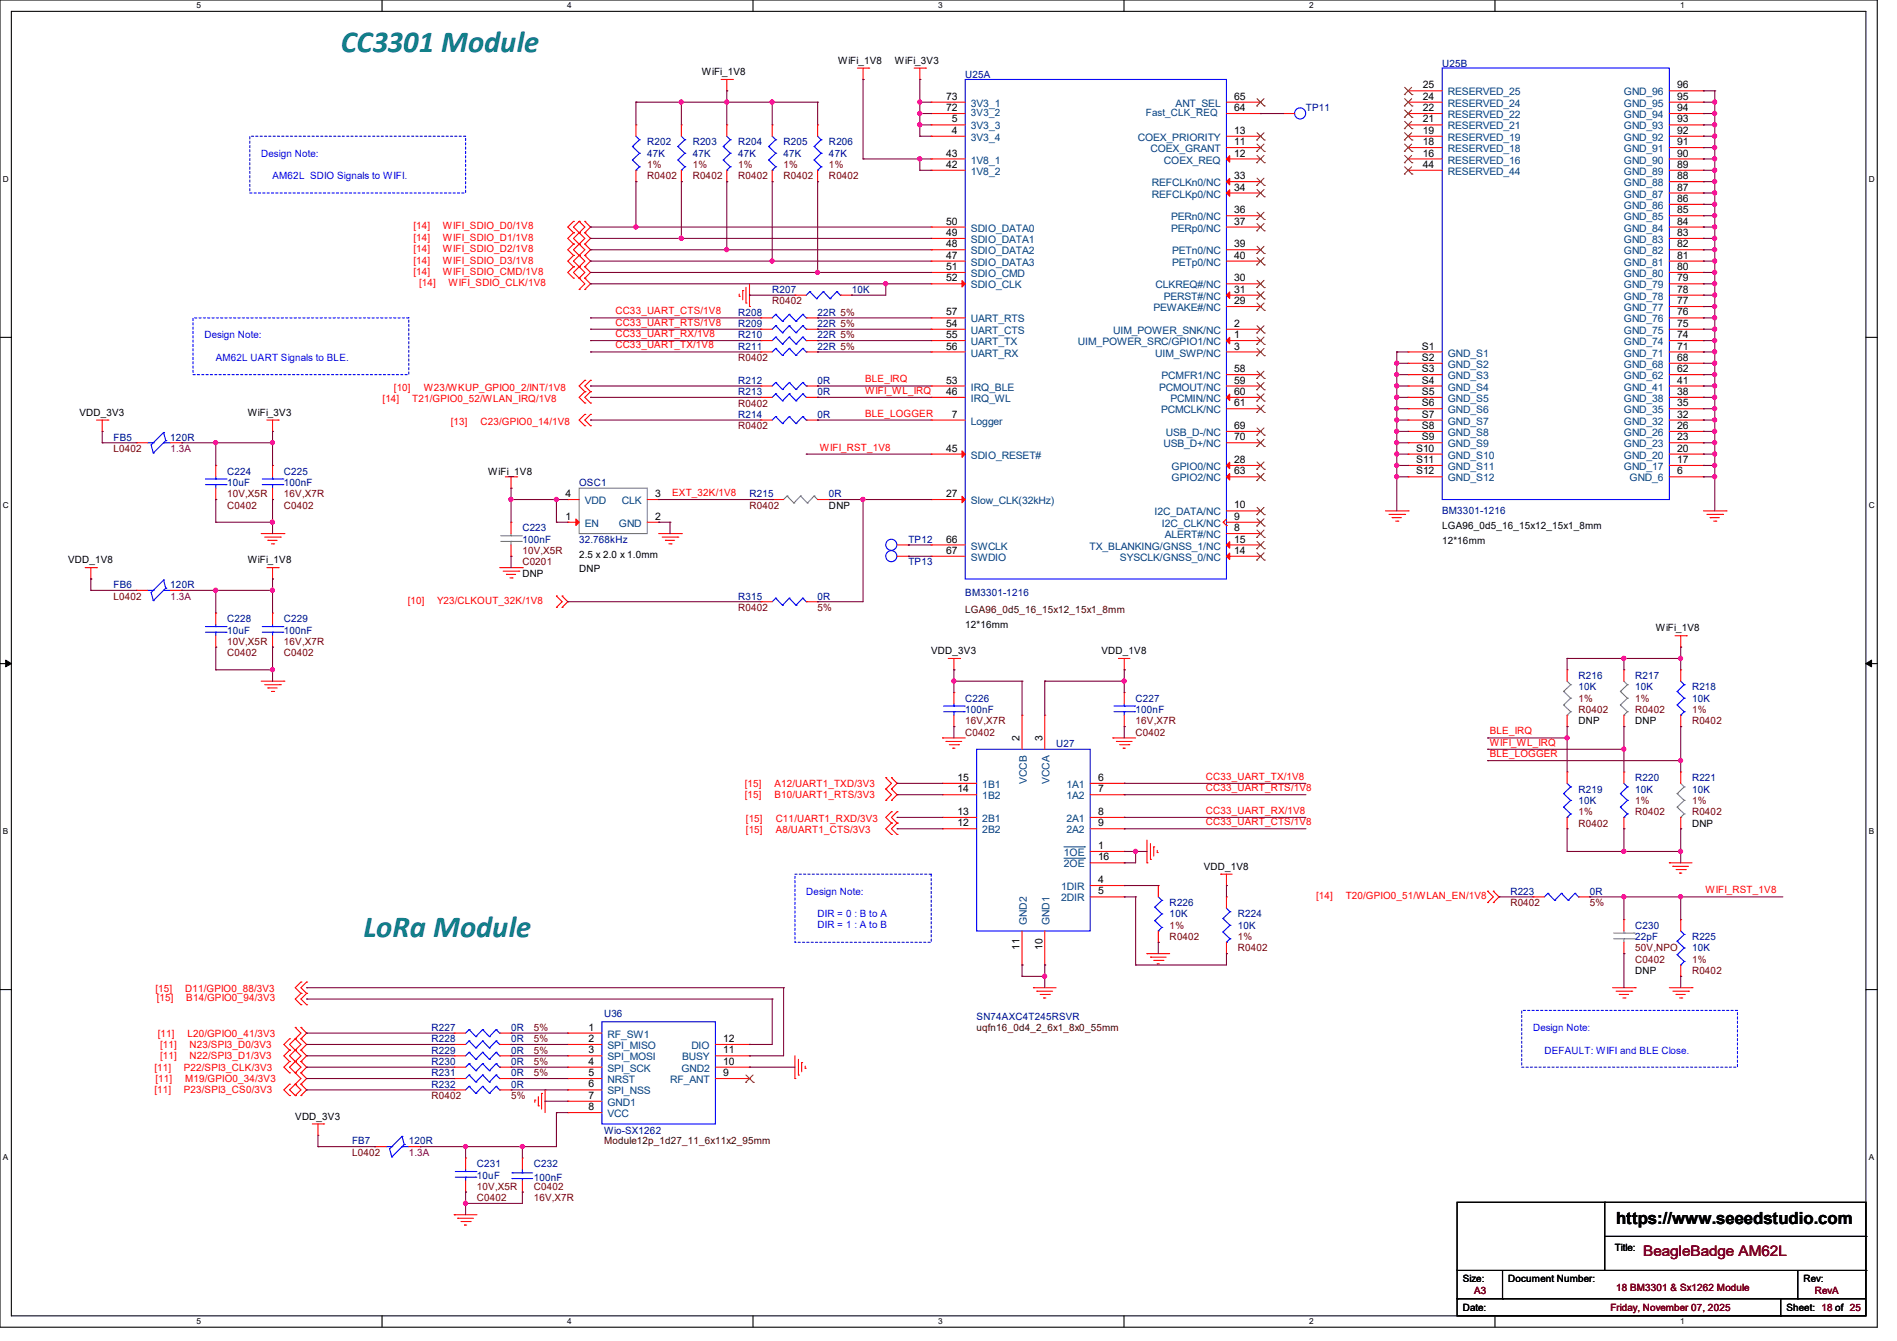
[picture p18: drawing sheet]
<svg xmlns="http://www.w3.org/2000/svg" width="297mm" height="210mm" viewBox="0 0 297 210" stroke-linecap="round" stroke-linejoin="round" font-family="sans-serif">
<defs><g id="words">
<g font-size="4.8" fill="#008080">
<text x="53.3" y="8.1">CC3301 Module</text>
<text x="56.9" y="146.8">LoRa Module</text>
</g>
<text font-size="2.6" x="253" y="191.8">https://www.seeedstudio.com</text>
<text font-size="2.3" fill="#800000" x="257.3" y="196.8">BeagleBadge AM62L</text>
<g font-size="1.6">
<text x="109.9" y="11.8">WiFi_1V8</text>
<text x="131.2" y="10">WiFi_1V8</text>
<text x="140.1" y="10">WiFi_3V3</text>
<text x="148.1" y="15.6">73</text>
<text x="148.1" y="17.4">72</text>
<text x="193.2" y="15.6">65</text>
<text x="193.2" y="17.4">64</text>
<text x="222.8" y="13.8">25</text>
<text x="222.8" y="15.6">24</text>
<text x="222.8" y="17.4">22</text>
<text x="262.6" y="13.8">96</text>
<text x="262.6" y="15.6">95</text>
<text x="262.6" y="17.4">94</text>
<text x="149" y="19.2">5</text>
<text x="149" y="21">4</text>
<text x="193.2" y="22.7">11</text>
<text x="193.2" y="21">13</text>
<text x="222.8" y="19.2">21</text>
<text x="222.8" y="21">19</text>
<text x="222.8" y="22.7">18</text>
<text x="262.6" y="19.2">93</text>
<text x="262.6" y="21">92</text>
<text x="262.6" y="22.7">91</text>
<text x="148.1" y="26.3">42</text>
<text x="148.1" y="24.5">43</text>
<text x="193.2" y="24.5">12</text>
<text x="193.2" y="28.1">33</text>
<text x="193.2" y="29.8">34</text>
<text x="222.8" y="24.5">16</text>
<text x="222.8" y="26.3">44</text>
<text x="262.6" y="24.5">90</text>
<text x="262.6" y="26.3">89</text>
<text x="262.6" y="28.1">88</text>
<text x="262.6" y="29.8">87</text>
<text x="148.1" y="35.2">50</text>
<text x="193.2" y="33.4">36</text>
<text x="193.2" y="35.2">37</text>
<text x="262.6" y="31.6">86</text>
<text x="262.6" y="33.4">85</text>
<text x="262.6" y="35.2">84</text>
<text x="148.1" y="40.5">47</text>
<text x="148.1" y="38.7">48</text>
<text x="148.1" y="37">49</text>
<text x="193.2" y="38.7">39</text>
<text x="193.2" y="40.5">40</text>
<text x="262.6" y="37">83</text>
<text x="262.6" y="38.7">82</text>
<text x="262.6" y="40.5">81</text>
<text x="148.1" y="44.1">52</text>
<text x="148.1" y="42.3">51</text>
<text x="193.2" y="44.1">30</text>
<text x="193.2" y="45.8">31</text>
<text x="193.2" y="47.6">29</text>
<text x="262.6" y="42.3">80</text>
<text x="262.6" y="44.1">79</text>
<text x="262.6" y="45.8">78</text>
<text x="262.6" y="47.6">77</text>
<text x="148.1" y="49.4">57</text>
<text x="148.1" y="51.2">54</text>
<text x="148.1" y="53">55</text>
<text x="193.2" y="51.2">2</text>
<text x="193.2" y="53">1</text>
<text x="262.6" y="49.4">76</text>
<text x="262.6" y="51.2">75</text>
<text x="262.6" y="53">74</text>
<text x="148.1" y="54.7">56</text>
<text x="193.2" y="58.3">58</text>
<text x="193.2" y="54.7">3</text>
<text x="222.6" y="58.3">S3</text>
<text x="222.6" y="56.5">S2</text>
<text x="222.6" y="54.7">S1</text>
<text x="262.6" y="54.7">71</text>
<text x="262.6" y="56.5">68</text>
<text x="262.6" y="58.3">62</text>
<text x="12.4" y="65.1">VDD_3V3</text>
<text x="38.8" y="65.1">WiFi_3V3</text>
<text x="148.1" y="61.8">46</text>
<text x="148.1" y="60.1">53</text>
<text x="149" y="65.4">7</text>
<text x="193.2" y="63.6">61</text>
<text x="193.2" y="61.8">60</text>
<text x="193.2" y="60.1">59</text>
<text x="222.6" y="65.4">S7</text>
<text x="222.6" y="63.6">S6</text>
<text x="222.6" y="61.8">S5</text>
<text x="222.6" y="60.1">S4</text>
<text x="262.6" y="60.1">41</text>
<text x="262.6" y="61.8">38</text>
<text x="262.6" y="63.6">35</text>
<text x="262.6" y="65.4">32</text>
<text x="148.1" y="70.7">45</text>
<text x="193.2" y="69">70</text>
<text x="193.2" y="67.2">69</text>
<text x="221.7" y="70.7">S10</text>
<text x="222.6" y="69">S9</text>
<text x="222.6" y="67.2">S8</text>
<text x="262.6" y="67.2">26</text>
<text x="262.6" y="69">23</text>
<text x="262.6" y="70.7">20</text>
<text x="76.5" y="74.3">WiFi_1V8</text>
<text x="88.6" y="77.9">4</text>
<text x="102.6" y="77.9">3</text>
<text x="148.1" y="77.9">27</text>
<text x="193.2" y="72.5">28</text>
<text x="193.2" y="74.3">63</text>
<text x="221.7" y="74.3">S12</text>
<text x="221.7" y="72.5">S11</text>
<text x="262.6" y="72.5">17</text>
<text x="262.6" y="74.3">6</text>
<text x="88.6" y="81.4">1</text>
<text x="102.6" y="81.4">2</text>
<text x="129.8" y="79.7">DNP</text>
<text x="193.2" y="83.2">8</text>
<text x="193.2" y="81.4">9</text>
<text x="193.2" y="79.6">10</text>
<text x="225.8" y="82.9">LGA96_0d5_16_15x12_15x1_8mm</text>
<text x="10.7" y="88.2">VDD_1V8</text>
<text x="38.8" y="88.2">WiFi_1V8</text>
<text x="90.7" y="87.3">2.5 x 2.0 x 1.0mm</text>
<text x="90.7" y="89.6">DNP</text>
<text x="148.1" y="86.7">67</text>
<text x="148.1" y="85">66</text>
<text x="193.2" y="86.7">14</text>
<text x="193.2" y="85">15</text>
<text x="225.8" y="85.2">12*16mm</text>
<text x="81.8" y="90.3">DNP</text>
<text x="151.1" y="98.3">12*16mm</text>
<text x="259.2" y="98.9">WiFi_1V8</text>
<text x="145.8" y="102.4">VDD_3V3</text>
<text x="172.5" y="102.4">VDD_1V8</text>
<text x="247.1" y="113.5">DNP</text>
<text x="256" y="113.5">DNP</text>
<text x="159.6" y="116.1" transform="rotate(-90 159.6 116.1)">2</text>
<text x="163.2" y="116.1" transform="rotate(-90 163.2 116.1)">3</text>
<text x="149.9" y="122.3">15</text>
<text x="149.9" y="124.1">14</text>
<text x="171.9" y="122.3">6</text>
<text x="171.9" y="124.1">7</text>
<text x="149.9" y="127.6">13</text>
<text x="149.9" y="129.4">12</text>
<text x="171.9" y="127.6">8</text>
<text x="171.9" y="129.4">9</text>
<text x="264.9" y="129.5">DNP</text>
<text x="171.9" y="133">1</text>
<text x="171.9" y="134.7">16</text>
<text x="188.5" y="136.2">VDD_1V8</text>
<text x="171.9" y="138.3">4</text>
<text x="171.9" y="140.1">5</text>
<text x="159.6" y="148.8" transform="rotate(-90 159.6 148.8)">11</text>
<text x="163.2" y="148.8" transform="rotate(-90 163.2 148.8)">10</text>
<text x="256" y="152.6">DNP</text>
<text x="92.1" y="161.4">1</text>
<text x="92.1" y="163.2">2</text>
<text x="92.1" y="165">3</text>
<text x="92.1" y="166.8">4</text>
<text x="113.2" y="163.2">12</text>
<text x="113.2" y="165">11</text>
<text x="113.2" y="166.8">10</text>
<text x="92.1" y="168.5">5</text>
<text x="92.1" y="170.3">6</text>
<text x="92.1" y="172.1">7</text>
<text x="92.1" y="173.9">8</text>
<text x="113.2" y="168.5">9</text>
<text x="46.2" y="175.3">VDD_3V3</text>
<text x="252.8" y="196">Title:</text>
<text x="229" y="200.7">Size:</text>
<text x="236.1" y="200.7">Document Number:</text>
<text x="282.4" y="200.7">Rev:</text>
<text x="229" y="205.4">Date:</text>
<text x="279.7" y="205.4">Sheet: 18 of 25</text>
</g>
<g font-size="1.6" fill="#000080">
<text x="225.8" y="10.5">U25B</text>
<text x="151.1" y="12.3">U25A</text>
<text x="204.5" y="17.4">TP11</text>
<text x="101.3" y="22.8">R202</text>
<text x="108.5" y="22.8">R203</text>
<text x="115.6" y="22.8">R204</text>
<text x="122.7" y="22.8">R205</text>
<text x="129.8" y="22.8">R206</text>
<text x="101.3" y="24.6">47K</text>
<text x="108.5" y="24.6">47K</text>
<text x="115.6" y="24.6">47K</text>
<text x="122.7" y="24.6">47K</text>
<text x="129.8" y="24.6">47K</text>
<text x="120.9" y="45.9">R207</text>
<text x="133.3" y="45.9">10K</text>
<text x="115.6" y="49.4">R208</text>
<text x="115.6" y="51.2">R209</text>
<text x="115.6" y="53">R210</text>
<text x="128" y="49.4">22R 5%</text>
<text x="128" y="51.2">22R 5%</text>
<text x="128" y="53">22R 5%</text>
<text x="115.6" y="54.8">R211</text>
<text x="128" y="54.8">22R 5%</text>
<text x="115.6" y="60.1">R212</text>
<text x="115.6" y="61.9">R213</text>
<text x="115.6" y="65.4">R214</text>
<text x="128" y="60.1">0R</text>
<text x="128" y="61.9">0R</text>
<text x="128" y="65.4">0R</text>
<text x="17.8" y="69">FB5</text>
<text x="26.7" y="69">120R</text>
<text x="35.6" y="74.3">C224</text>
<text x="35.6" y="76.1">10uF</text>
<text x="44.4" y="74.3">C225</text>
<text x="44.4" y="76.1">100nF</text>
<text x="90.7" y="76.1">OSC1</text>
<text x="117.3" y="77.9">R215</text>
<text x="129.8" y="77.9">0R</text>
<text x="81.8" y="83.2">C223</text>
<text x="225.8" y="80.6">BM3301-1216</text>
<text x="81.8" y="85">100nF</text>
<text x="90.7" y="85">32.768kHz</text>
<text x="142.2" y="88.6">TP13</text>
<text x="142.2" y="85">TP12</text>
<text x="17.8" y="92.1">FB6</text>
<text x="26.7" y="92.1">120R</text>
<text x="115.6" y="93.9">R315</text>
<text x="128" y="93.9">0R</text>
<text x="151.1" y="93.3">BM3301-1216</text>
<text x="35.6" y="97.4">C228</text>
<text x="35.6" y="99.2">10uF</text>
<text x="44.4" y="97.4">C229</text>
<text x="44.4" y="99.2">100nF</text>
<text x="247.1" y="106.3">R216</text>
<text x="256" y="106.3">R217</text>
<text x="151.1" y="109.9">C226</text>
<text x="151.1" y="111.7">100nF</text>
<text x="177.8" y="109.9">C227</text>
<text x="177.8" y="111.7">100nF</text>
<text x="247.1" y="108.1">10K</text>
<text x="256" y="108.1">10K</text>
<text x="264.9" y="108.1">R218</text>
<text x="264.9" y="109.9">10K</text>
<text x="165.4" y="117">U27</text>
<text x="247.1" y="124.1">R219</text>
<text x="247.1" y="125.9">10K</text>
<text x="256" y="122.3">R220</text>
<text x="256" y="124.1">10K</text>
<text x="264.9" y="122.3">R221</text>
<text x="264.9" y="124.1">10K</text>
<text x="183.1" y="141.9">R226</text>
<text x="183.1" y="143.7">10K</text>
<text x="193.8" y="143.7">R224</text>
<text x="236.5" y="140.1">R223</text>
<text x="248.9" y="140.1">0R</text>
<text x="193.8" y="145.5">10K</text>
<text x="256" y="145.5">C230</text>
<text x="256" y="147.2">22pF</text>
<text x="264.9" y="147.2">R225</text>
<text x="264.9" y="149">10K</text>
<text x="67.6" y="161.5">R227</text>
<text x="80" y="161.5">0R</text>
<text x="94.6" y="159.3">U36</text>
<text x="152.9" y="159.7">SN74AXC4T245RSVR</text>
<text x="67.6" y="163.2">R228</text>
<text x="67.6" y="165">R229</text>
<text x="67.6" y="166.8">R230</text>
<text x="80" y="163.2">0R</text>
<text x="80" y="165">0R</text>
<text x="80" y="166.8">0R</text>
<text x="67.6" y="168.6">R231</text>
<text x="67.6" y="170.3">R232</text>
<text x="80" y="168.6">0R</text>
<text x="80" y="170.3">0R</text>
<text x="55.1" y="179.2">FB7</text>
<text x="64" y="179.2">120R</text>
<text x="94.6" y="177.6">Wio-SX1262</text>
<text x="74.7" y="182.8">C231</text>
<text x="74.7" y="184.6">10uF</text>
<text x="83.6" y="182.8">C232</text>
<text x="83.6" y="184.9">100nF</text>
</g>
<g font-size="1.6" fill="#004080">
<text x="152" y="16.7">3V3_1</text>
<text x="184.1" y="16.7">ANT_SEL</text>
<text x="226.7" y="14.9">RESERVED_25</text>
<text x="226.7" y="16.7">RESERVED_24</text>
<text x="254.3" y="14.9">GND_96</text>
<text x="254.3" y="16.7">GND_95</text>
<text x="152" y="20.3">3V3_3</text>
<text x="152" y="22.1">3V3_4</text>
<text x="152" y="18.2">3V3_2</text>
<text x="178.1" y="22.1">COEX_PRIORITY</text>
<text x="179.4" y="18.2">Fast_CLK_REQ</text>
<text x="180.1" y="23.8">COEX_GRANT</text>
<text x="226.7" y="18.5">RESERVED_22</text>
<text x="226.7" y="20.3">RESERVED_21</text>
<text x="226.7" y="22.1">RESERVED_19</text>
<text x="226.7" y="23.8">RESERVED_18</text>
<text x="254.3" y="18.5">GND_94</text>
<text x="254.3" y="20.3">GND_93</text>
<text x="254.3" y="22.1">GND_92</text>
<text x="254.3" y="23.8">GND_91</text>
<text x="152" y="27.4">1V8_2</text>
<text x="152" y="25.6">1V8_1</text>
<text x="180.3" y="29.2">REFCLKn0/NC</text>
<text x="182.2" y="25.6">COEX_REQ</text>
<text x="226.7" y="25.6">RESERVED_16</text>
<text x="226.7" y="27.4">RESERVED_44</text>
<text x="254.3" y="25.6">GND_90</text>
<text x="254.3" y="27.4">GND_89</text>
<text x="254.3" y="29.2">GND_88</text>
<text x="180.3" y="30.9">REFCLKp0/NC</text>
<text x="183.3" y="34.5">PERn0/NC</text>
<text x="254.3" y="30.9">GND_87</text>
<text x="254.3" y="32.7">GND_86</text>
<text x="254.3" y="34.5">GND_85</text>
<text x="152" y="41.6">SDIO_DATA3</text>
<text x="152" y="39.8">SDIO_DATA2</text>
<text x="152" y="38.1">SDIO_DATA1</text>
<text x="152" y="36.3">SDIO_DATA0</text>
<text x="183.3" y="36.3">PERp0/NC</text>
<text x="183.5" y="39.8">PETn0/NC</text>
<text x="183.5" y="41.6">PETp0/NC</text>
<text x="254.3" y="36.3">GND_84</text>
<text x="254.3" y="38.1">GND_83</text>
<text x="254.3" y="39.8">GND_82</text>
<text x="254.3" y="41.6">GND_81</text>
<text x="152" y="45.2">SDIO_CLK</text>
<text x="152" y="43.4">SDIO_CMD</text>
<text x="180.9" y="45.2">CLKREQ#/NC</text>
<text x="182.2" y="46.9">PERST#/NC</text>
<text x="254.3" y="43.4">GND_80</text>
<text x="254.3" y="45.2">GND_79</text>
<text x="254.3" y="46.9">GND_78</text>
<text x="152" y="50.5">UART_RTS</text>
<text x="152" y="52.3">UART_CTS</text>
<text x="174.3" y="52.3">UIM_POWER_SNK/NC</text>
<text x="180.6" y="48.7">PEWAKE#/NC</text>
<text x="254.3" y="48.7">GND_77</text>
<text x="254.3" y="50.5">GND_76</text>
<text x="254.3" y="52.3">GND_75</text>
<text x="152" y="54.1">UART_TX</text>
<text x="152" y="55.8">UART_RX</text>
<text x="168.8" y="54.1">UIM_POWER_SRC/GPIO1/NC</text>
<text x="180.8" y="55.8">UIM_SWP/NC</text>
<text x="181.9" y="59.4">PCMFR1/NC</text>
<text x="226.7" y="59.4">GND_S3</text>
<text x="226.7" y="57.6">GND_S2</text>
<text x="226.7" y="55.8">GND_S1</text>
<text x="254.3" y="54.1">GND_74</text>
<text x="254.3" y="55.8">GND_71</text>
<text x="254.3" y="57.6">GND_68</text>
<text x="254.3" y="59.4">GND_62</text>
<text x="152" y="63">IRQ_WL</text>
<text x="152" y="61.2">IRQ_BLE</text>
<text x="181.5" y="61.2">PCMOUT/NC</text>
<text x="181.8" y="64.7">PCMCLK/NC</text>
<text x="183.3" y="63">PCMIN/NC</text>
<text x="226.7" y="64.7">GND_S6</text>
<text x="226.7" y="63">GND_S5</text>
<text x="226.7" y="61.2">GND_S4</text>
<text x="254.3" y="61.2">GND_41</text>
<text x="254.3" y="63">GND_38</text>
<text x="254.3" y="64.7">GND_35</text>
<text x="152" y="71.8">SDIO_RESET#</text>
<text x="152" y="66.5">Logger</text>
<text x="182.2" y="70.1">USB_D+/NC</text>
<text x="182.5" y="68.3">USB_D-/NC</text>
<text x="226.7" y="71.8">GND_S10</text>
<text x="226.7" y="70.1">GND_S9</text>
<text x="226.7" y="68.3">GND_S8</text>
<text x="226.7" y="66.5">GND_S7</text>
<text x="254.3" y="66.5">GND_32</text>
<text x="254.3" y="68.3">GND_26</text>
<text x="254.3" y="70.1">GND_23</text>
<text x="254.3" y="71.8">GND_20</text>
<text x="183.4" y="73.6">GPIO0/NC</text>
<text x="183.4" y="75.4">GPIO2/NC</text>
<text x="226.7" y="75.4">GND_S12</text>
<text x="226.7" y="73.6">GND_S11</text>
<text x="254.3" y="73.6">GND_17</text>
<text x="255.1" y="75.4">GND_6</text>
<text x="91.6" y="79">VDD</text>
<text x="91.6" y="82.5">EN</text>
<text x="96.9" y="82.5">GND</text>
<text x="97.4" y="79">CLK</text>
<text x="152" y="79">Slow_CLK(32kHz)</text>
<text x="180.8" y="80.7">I2C_DATA/NC</text>
<text x="181.9" y="82.5">I2C_CLK/NC</text>
<text x="152" y="87.8">SWDIO</text>
<text x="152" y="86.1">SWCLK</text>
<text x="170.6" y="86.1">TX_BLANKING/GNSS_1/NC</text>
<text x="175.3" y="87.8">SYSCLK/GNSS_0/NC</text>
<text x="182.4" y="84.3">ALERT#/NC</text>
<text x="153.8" y="123.4">1B1</text>
<text x="153.8" y="125.2">1B2</text>
<text x="160.8" y="122.8" transform="rotate(-90 160.8 122.8)">VCCB</text>
<text x="164.3" y="122.8" transform="rotate(-90 164.3 122.8)">VCCA</text>
<text x="167" y="123.4">1A1</text>
<text x="167" y="125.2">1A2</text>
<text x="153.8" y="128.7">2B1</text>
<text x="153.8" y="130.5">2B2</text>
<text x="167" y="128.7">2A1</text>
<text x="167" y="130.5">2A2</text>
<text x="166.6" y="134.1">1OE</text>
<text x="166.6" y="135.8">2OE</text>
<text x="166.2" y="139.4">1DIR</text>
<text x="166.2" y="141.2">2DIR</text>
<text x="160.8" y="144.9" transform="rotate(-90 160.8 144.9)">GND2</text>
<text x="164.3" y="144.9" transform="rotate(-90 164.3 144.9)">GND1</text>
<text x="95.1" y="162.5">RF_SW1</text>
<text x="95.1" y="164.3">SPI_MISO</text>
<text x="95.1" y="166.1">SPI_MOSI</text>
<text x="95.1" y="167.9">SPI_SCK</text>
<text x="106.7" y="167.9">GND2</text>
<text x="106.8" y="166.1">BUSY</text>
<text x="108.2" y="164.3">DIO</text>
<text x="95.1" y="169.6">NRST</text>
<text x="95.1" y="171.4">SPI_NSS</text>
<text x="95.1" y="173.2">GND1</text>
<text x="104.9" y="169.6">RF_ANT</text>
<text x="95.1" y="175">VCC</text>
</g>
<g font-size="1.6" fill="#00f">
<text x="40.9" y="24.6">Design Note:</text>
<text x="42.7" y="28.1">AM62L SDIO Signals to WIFI.</text>
<text x="32" y="53">Design Note:</text>
<text x="33.8" y="56.6">AM62L UART Signals to BLE.</text>
<text x="126.2" y="140.1">Design Note:</text>
<text x="128" y="143.7">DIR = 0 : B to A</text>
<text x="128" y="145.3">DIR = 1 : A to B</text>
<text x="240" y="161.5">Design Note:</text>
<text x="241.8" y="165">DEFAULT: WIFI and BLE Close.</text>
</g>
<g font-size="1.6" fill="#800000">
<text x="101.3" y="26.3">1%</text>
<text x="101.3" y="28.1">R0402</text>
<text x="108.5" y="26.3">1%</text>
<text x="108.5" y="28.1">R0402</text>
<text x="115.6" y="26.3">1%</text>
<text x="115.6" y="28.1">R0402</text>
<text x="122.7" y="26.3">1%</text>
<text x="122.7" y="28.1">R0402</text>
<text x="129.8" y="26.3">1%</text>
<text x="129.8" y="28.1">R0402</text>
<text x="120.9" y="47.7">R0402</text>
<text x="115.6" y="56.6">R0402</text>
<text x="115.6" y="63.7">R0402</text>
<text x="17.8" y="70.8">L0402</text>
<text x="115.6" y="67.2">R0402</text>
<text x="35.6" y="77.9">10V,X5R</text>
<text x="44.4" y="77.9">16V,X7R</text>
<text x="35.6" y="79.7">C0402</text>
<text x="44.4" y="79.7">C0402</text>
<text x="117.3" y="79.7">R0402</text>
<text x="81.8" y="88.6">C0201</text>
<text x="81.8" y="86.8">10V,X5R</text>
<text x="17.8" y="93.9">L0402</text>
<text x="115.6" y="95.7">R0402</text>
<text x="128" y="95.7">5%</text>
<text x="35.6" y="101">10V,X5R</text>
<text x="44.4" y="101">16V,X7R</text>
<text x="35.6" y="102.8">C0402</text>
<text x="44.4" y="102.8">C0402</text>
<text x="151.1" y="113.5">16V,X7R</text>
<text x="177.8" y="113.5">16V,X7R</text>
<text x="247.1" y="109.9">1%</text>
<text x="247.1" y="111.7">R0402</text>
<text x="256" y="109.9">1%</text>
<text x="256" y="111.7">R0402</text>
<text x="264.9" y="111.7">1%</text>
<text x="264.9" y="113.5">R0402</text>
<text x="151.1" y="115.2">C0402</text>
<text x="177.8" y="115.2">C0402</text>
<text x="256" y="125.9">1%</text>
<text x="264.9" y="125.9">1%</text>
<text x="247.1" y="127.7">1%</text>
<text x="247.1" y="129.5">R0402</text>
<text x="256" y="127.7">R0402</text>
<text x="264.9" y="127.7">R0402</text>
<text x="236.5" y="141.9">R0402</text>
<text x="248.9" y="141.9">5%</text>
<text x="183.1" y="145.5">1%</text>
<text x="183.1" y="147.2">R0402</text>
<text x="193.8" y="147.2">1%</text>
<text x="193.8" y="149">R0402</text>
<text x="256" y="149">50V,NPO</text>
<text x="256" y="150.8">C0402</text>
<text x="264.9" y="150.8">1%</text>
<text x="264.9" y="152.6">R0402</text>
<text x="83.6" y="161.5">5%</text>
<text x="83.6" y="163.2">5%</text>
<text x="83.6" y="165">5%</text>
<text x="83.6" y="166.8">5%</text>
<text x="67.6" y="172.1">R0402</text>
<text x="80" y="172.1">5%</text>
<text x="83.6" y="168.6">5%</text>
<text x="55.1" y="181">L0402</text>
<text x="74.7" y="188.1">C0402</text>
<text x="74.7" y="186.3">10V,X5R</text>
<text x="83.6" y="186.3">C0402</text>
<text x="83.6" y="188.1">16V,X7R</text>
<text x="230.8" y="202.7">A3</text>
<text x="253" y="202.2">18 BM3301 &amp; Sx1262 Module</text>
<text x="284.1" y="202.7">RevA</text>
<text x="252.1" y="205.4">Friday, November 07, 2025</text>
</g>
<g font-size="1.6" fill="#f00">
<text x="64.7" y="35.9">[14]</text>
<text x="69.3" y="35.9">WIFI_SDIO_D0/1V8</text>
<text x="64.7" y="37.7">[14]</text>
<text x="64.7" y="39.5">[14]</text>
<text x="64.7" y="41.3">[14]</text>
<text x="69.3" y="37.7">WIFI_SDIO_D1/1V8</text>
<text x="69.3" y="39.5">WIFI_SDIO_D2/1V8</text>
<text x="69.3" y="41.3">WIFI_SDIO_D3/1V8</text>
<text x="64.7" y="43.1">[14]</text>
<text x="65.6" y="44.8">[14]</text>
<text x="69.3" y="43.1">WIFI_SDIO_CMD/1V8</text>
<text x="70.2" y="44.8">WIFI_SDIO_CLK/1V8</text>
<text x="96.3" y="49.2">CC33_UART_CTS/1V8</text>
<text x="96.3" y="51">CC33_UART_RTS/1V8</text>
<text x="96.3" y="52.8">CC33_UART_RX/1V8</text>
<text x="96.3" y="54.6">CC33_UART_TX/1V8</text>
<text x="135.5" y="59.9">BLE_IRQ</text>
<text x="59.9" y="62.9">[14]</text>
<text x="61.7" y="61.2">[10]</text>
<text x="64.6" y="62.9">T21/GPIO0_52/WLAN_IRQ/1V8</text>
<text x="66.3" y="61.2">W23/WKUP_GPIO0_2/INT/1V8</text>
<text x="135.5" y="61.7">WIFI_WL_IRQ</text>
<text x="135.5" y="65.2">BLE_LOGGER</text>
<text x="70.6" y="66.5">[13]</text>
<text x="75.2" y="66.5">C23/GPIO0_14/1V8</text>
<text x="128.4" y="70.6">WIFI_RST_1V8</text>
<text x="105.2" y="77.7">EXT_32K/1V8</text>
<text x="63.8" y="94.6">[10]</text>
<text x="68.5" y="94.6">Y23/CLKOUT_32K/1V8</text>
<text x="233.3" y="115">BLE_IRQ</text>
<text x="233.3" y="116.8">WIFI_WL_IRQ</text>
<text x="233.3" y="118.6">BLE_LOGGER</text>
<text x="116.6" y="123.2">[15]</text>
<text x="116.6" y="125">[15]</text>
<text x="121.2" y="123.2">A12/UART1_TXD/3V3</text>
<text x="121.2" y="125">B10/UART1_RTS/3V3</text>
<text x="188.8" y="122.1">CC33_UART_TX/1V8</text>
<text x="188.8" y="123.9">CC33_UART_RTS/1V8</text>
<text x="116.8" y="128.7">[15]</text>
<text x="116.8" y="130.5">[15]</text>
<text x="121.5" y="128.7">C11/UART1_RXD/3V3</text>
<text x="121.5" y="130.5">A8/UART1_CTS/3V3</text>
<text x="188.8" y="127.5">CC33_UART_RX/1V8</text>
<text x="188.8" y="129.2">CC33_UART_CTS/1V8</text>
<text x="206.1" y="140.8">[14]</text>
<text x="210.7" y="140.8">T20/GPIO0_51/WLAN_EN/1V8</text>
<text x="267" y="139.9">WIFI_RST_1V8</text>
<text x="24.3" y="155.4">[15]</text>
<text x="29" y="155.4">D11/GPIO0_88/3V3</text>
<text x="24.6" y="156.8">[15]</text>
<text x="29.2" y="156.8">B14/GPIO0_94/3V3</text>
<text x="24.2" y="167.7">[11]</text>
<text x="24.7" y="162.3">[11]</text>
<text x="25.1" y="165.9">[11]</text>
<text x="25.1" y="164.1">[11]</text>
<text x="28.8" y="167.7">P22/SPI3_CLK/3V3</text>
<text x="29.3" y="162.3">L20/GPIO0_41/3V3</text>
<text x="29.7" y="165.9">N22/SPI3_D1/3V3</text>
<text x="29.7" y="164.1">N23/SPI3_D0/3V3</text>
<text x="24.2" y="171.2">[11]</text>
<text x="24.3" y="169.5">[11]</text>
<text x="28.8" y="171.2">P23/SPI3_CS0/3V3</text>
<text x="29" y="169.5">M19/GPIO0_34/3V3</text>
</g>
<g font-size="1.6" fill="#800040">
<text x="26.7" y="70.8">1.3A</text>
<text x="26.7" y="93.9">1.3A</text>
<text x="64" y="181">1.3A</text>
</g>
<g font-size="1.6" fill="#400000">
<text x="151.1" y="96">LGA96_0d5_16_15x12_15x1_8mm</text>
<text x="152.9" y="161.5">uqfn16_0d4_2_6x1_8x0_55mm</text>
<text x="94.6" y="179.2">Module12p_1d27_11_6x11x2_95mm</text>
</g>
<g font-size="1.3">
<text x="30.8" y="1.3">5</text>
<text x="88.8" y="1.3">4</text>
<text x="146.9" y="1.3">3</text>
<text x="205" y="1.3">2</text>
<text x="263.1" y="1.3">1</text>
<text x=".5" y="28.4">D</text>
<text x="292.6" y="28.4">D</text>
<text x=".5" y="79.5">C</text>
<text x="292.6" y="79.5">C</text>
<text x=".5" y="130.6">B</text>
<text x="292.6" y="130.6">B</text>
<text x=".5" y="181.7">A</text>
<text x="292.6" y="181.7">A</text>
<text x="30.8" y="207.4">5</text>
<text x="88.8" y="207.4">4</text>
<text x="146.9" y="207.4">3</text>
<text x="205" y="207.4">2</text>
<text x="263.1" y="207.4">1</text>
</g>
</g></defs>
<path d="M0 0h293.9v207.9h-293.9zM1.8 1.8h290.3v204.3h-290.3z" fill="none" stroke="#000" stroke-width=".17"/>
<g fill="#fff">
<path d="M30.8 .2h.7v1.4h-.7z"/>
<path d="M30.8 206.2h.7v1.4h-.7z"/>
</g>
<path d="M59.8 0v1.8M59.8 206.1v1.8" fill="none" stroke="#000" stroke-width=".17"/>
<g fill="#fff">
<path d="M88.8 .2h.7v1.4h-.7z"/>
<path d="M88.8 206.2h.7v1.4h-.7z"/>
</g>
<path d="M117.9 0v1.8M117.9 206.1v1.8" fill="none" stroke="#000" stroke-width=".17"/>
<g fill="#fff">
<path d="M146.9 .2h.7v1.4h-.7z"/>
<path d="M146.9 206.2h.7v1.4h-.7z"/>
</g>
<path d="M176 0v1.8M176 206.1v1.8" fill="none" stroke="#000" stroke-width=".17"/>
<g fill="#fff">
<path d="M205 .2h.7v1.4h-.7z"/>
<path d="M205 206.2h.7v1.4h-.7z"/>
</g>
<path d="M234.1 0v1.8M234.1 206.1v1.8" fill="none" stroke="#000" stroke-width=".17"/>
<g fill="#fff">
<path d="M263.1 .2h.6v1.4h-.6z"/>
<path d="M263.1 206.2h.6v1.4h-.6z"/>
<path d="M.5 27.3h.9v1.4h-.9z"/>
<path d="M292.6 27.3h.9v1.4h-.9z"/>
<path d="M.5 78.4h.9v1.4h-.9z"/>
<path d="M292.6 78.4h.9v1.4h-.9z"/>
</g>
<path d="M0 52.8h1.8M292.1 52.8h1.8" fill="none" stroke="#000" stroke-width=".17"/>
<g fill="#fff">
<path d="M.5 129.5h.8v1.4h-.8z"/>
<path d="M292.6 129.5h.8v1.4h-.8z"/>
</g>
<path d="M0 103.9h1.8M292.1 103.9h1.8" fill="none" stroke="#000" stroke-width=".17"/>
<path d="M.9 103.4l.9 .5-.9 .5zM292.1 103.9l.9-.5v1z" fill="#000" stroke="#000" stroke-width=".16"/>
<g fill="#fff">
<path d="M.5 180.5h.8v1.4h-.8z"/>
<path d="M292.6 180.5h.8v1.4h-.8z"/>
</g>
<g fill="none" stroke="#000" stroke-width=".17">
<path d="M0 155h1.8M292.1 155h1.8M228.1 188.3h64v17.8h-64zM228.1 199h64M235.2 199v4.4M251.2 188.3h.1M251.2 188.3v10.7M251.2 193.6h40.9M281.5 199v4.4M292.1 199h.1M292.1 193.6h.1M228.1 203.4h.1"/>
<path d="M228.1 203.4h64M235.2 203.4h.1M278.8 206.1h.1M278.8 203.4v2.7M281.5 203.4h.1"/>
</g>
<path d="M39.1 21.3h33.8v8.9h-33.8zM30.2 49.8h33.8v8.9h-33.8zM124.5 136.9h21.3v10.7h-21.3zM238.3 158.2h33.7v8.9h-33.7z" fill="none" stroke="#00f" stroke-width=".17" stroke-dasharray=".3 .3"/>
<g fill="none" stroke="#f00" stroke-width=".17">
<path d="M99.6 19.6h.1M99.6 19.6v1.7M106.7 19.6h.1M106.7 19.6v1.7M112.9 12.4h1.8M113.8 14.2h.1M113.8 19.6h.1M113.8 12.4v1.8M113.8 19.6v1.7M114.7 12.4h.1M120.9 19.6h.1M120.9 19.6v1.7"/>
<path d="M128 19.6h.1M128 19.6v1.7M134.2 10.7h1.8M135.1 12.4h.1M135.1 10.7v1.7M136 10.7h.1M143.1 10.7h1.8M144 12.4h.1M144 10.7v1.7M144.9 10.7h.1M145.8 16h.1M145.8 19.6h.1"/>
<path d="M145.8 17.8h.1M145.8 17.8h5.3M145.8 16h5.3M145.8 19.6h5.3M192 17.8h5.4M192 16h5.4M197.4 16h.1M197.4 17.8h.1M200.9 17.8h.1M200.9 17.8h1.8M220.5 14.2h.1M220.5 16h.1"/>
<path d="M220.5 17.8h.1M220.5 19.6h.1M220.5 17.8h5.3M220.5 14.2h5.3M220.5 16h5.3M220.5 19.6h5.3M261.4 17.8h5.3M261.4 14.2h5.3M261.4 16h5.3M261.4 19.6h5.3M266.7 14.2h.1M266.7 16h.1"/>
<path d="M266.7 17.8h.1M266.7 19.6h.1M89.8 36.4h.1M89.8 34.7h.1M89.8 38.2h.1M89.8 34.7l-.9 .9 .9 .8M89.8 38.2l-.9 .9 .9 .9M89.8 36.4l-.9 .9 .9 .9M90.7 34.7h.1M90.7 36.4h.1M90.7 38.2h.1M90.7 34.7l-.9 .9 1.8 1.7-1.8 1.8 1.8 1.8-1.8 1.8 1.8 1.7-.9 .9"/>
<path d="M90.7 34.7l.9 .9-1.8 1.7 1.8 1.8-1.8 1.8 1.8 1.8-.9 .9M91.6 36.4h.1M91.6 34.7h.1M91.6 38.2h.1M91.6 38.2l.9 .9-.9 .9M91.6 34.7l.9 .9-.9 .8M91.6 36.4l.9 .9-.9 .9M99.6 28.4h.1M99.6 26.7v1.7M106.7 28.4h.1M106.7 26.7v1.7M113.8 28.4h.1"/>
<path d="M113.8 26.7v1.7M120.9 28.4h.1M120.9 26.7v1.7M128 28.4h.1M128 26.7v1.7M145.8 39.1h.1M145.8 37.3h.1M145.8 35.6h.1M145.8 21.3h.1M145.8 26.7h.1M145.8 24.9h.1M145.8 21.3h5.3"/>
<path d="M145.8 24.9h5.3M145.8 26.7h5.3M145.8 35.6h5.3M145.8 37.3h5.3M145.8 39.1h5.3M192 21.3h5.4M192 23.1h5.4M192 24.9h5.4M192 28.4h5.4M192 30.2h5.4M192 33.8h5.4M192 35.6h5.4"/>
<path d="M192 39.1h5.4M197.4 24.9h.1M197.4 23.1h.1M197.4 21.3h.1M197.4 33.8h.1M197.4 35.6h.1M197.4 39.1h.1M197.4 28.4h.1M197.4 30.2h.1M220.5 21.3h.1M220.5 23.1h.1M220.5 24.9h.1"/>
<path d="M220.5 26.7h.1M220.5 21.3h5.3M220.5 23.1h5.3M220.5 24.9h5.3M220.5 26.7h5.3M261.4 21.3h5.3M261.4 23.1h5.3M261.4 24.9h5.3M261.4 26.7h5.3M261.4 28.4h5.3M261.4 30.2h5.3M261.4 32h5.3"/>
<path d="M261.4 33.8h5.3M261.4 35.6h5.3M261.4 37.3h5.3M261.4 39.1h5.3M266.7 21.3h.1M266.7 23.1h.1M266.7 24.9h.1M266.7 26.7h.1M266.7 28.4h.1M266.7 30.2h.1M266.7 32h.1M266.7 33.8h.1"/>
<path d="M266.7 35.6h.1M266.7 37.3h.1M266.7 39.1h.1M89.8 40h.1M89.8 41.8h.1M89.8 43.6h.1M89.8 40l-.9 .9 .9 .9M89.8 41.8l-.9 .9 .9 .9M90.7 43.6h.1M90.7 45.3h.1M90.7 40h.1M90.7 41.8h.1"/>
<path d="M91.6 45.3h.1M91.6 43.6h.1M91.6 40h.1M91.6 41.8h.1M91.6 59.6h.1M91.6 43.6l.9 .8-.9 .9M91.6 40l.9 .9-.9 .9M91.6 41.8l.9 .9-.9 .9M91.6 59.6l-.9 .9 .9 .8M92.5 59.6h.1M92.5 59.6l-.9 .9 .9 .8M115.7 46.4h.1"/>
<path d="M115.7 46.1v.3M116.3 45.5h.1M116.3 45.5v1.4M116.8 47.5h.1M116.8 45v2.5M117.3 48h.1M117.3 44.4v3.6M119.1 49.8h.1M119.1 51.6h.1M119.1 53.3h.1M119.1 55.1h.1M119.1 49.8h1.8"/>
<path d="M119.1 51.6h1.8M119.1 53.3h1.8M119.1 55.1h1.8M124.5 46.2h.1M124.5 46.2h1.7M126.2 49.8h1.8M126.2 51.6h1.8M126.2 53.3h1.8M126.2 55.1h1.8M128 49.8h.1M128 51.6h.1M128 53.3h.1"/>
<path d="M128 55.1h.1M131.6 46.2h1.7M133.3 46.2h.1M145.8 44.4h.1M145.8 42.7h.1M145.8 40.9h.1M145.8 49.8h.1M145.8 51.6h.1M145.8 53.3h.1M145.8 55.1h.1M145.8 49.8h5.3M145.8 40.9h5.3"/>
<path d="M145.8 42.7h5.3M145.8 44.4h5.3M145.8 51.6h5.3M145.8 53.3h5.3M145.8 55.1h5.3M192 40.9h5.4M192 44.4h5.4M192 46.2h5.4M192 48h5.4M192 51.6h5.4M192 53.3h5.4M192 55.1h5.4"/>
<path d="M192 58.7h5.4M197.4 58.7h.1M197.4 44.4h.1M197.4 46.2h.1M197.4 40.9h.1M197.4 48h.1M197.4 51.6h.1M197.4 53.3h.1M197.4 55.1h.1M220.5 58.7h.1M220.5 56.9h.1M220.5 55.1h.1"/>
<path d="M220.5 55.1h5.3M220.5 56.9h5.3M220.5 58.7h5.3M261.4 49.8h5.3M261.4 40.9h5.3M261.4 42.7h5.3M261.4 44.4h5.3M261.4 46.2h5.3M261.4 48h5.3M261.4 51.6h5.3M261.4 53.3h5.3M261.4 55.1h5.3"/>
<path d="M261.4 56.9h5.3M261.4 58.7h5.3M266.7 40.9h.1M266.7 42.7h.1M266.7 44.4h.1M266.7 46.2h.1M266.7 48h.1M266.7 49.8h.1M266.7 51.6h.1M266.7 53.3h.1M266.7 55.1h.1M266.7 56.9h.1"/>
<path d="M266.7 58.7h.1M15.1 65.8h1.8M16 67.6h.1M16 65.8v1.8M16.9 65.8h.1M21.3 69.3h.1M21.3 69.3h1.8M26.7 69.3h1.7M28.4 69.3h.1M33.8 72.9h.1M33.8 78.2h.1M33.8 72.9v1.8"/>
<path d="M33.8 76.5v1.7M41.8 65.8h1.8M42.7 67.6h.1M42.7 72.9h.1M42.7 78.2h.1M42.7 65.8v1.8M42.7 72.9v1.8M42.7 76.5v1.7M43.6 65.8h.1M79.1 74.7h1.8M80 76.5h.1M80 74.7v1.8"/>
<path d="M80.9 74.7h.1M88.9 78.2h.1M88.9 78.2h1.8M91.6 61.3h.1M91.6 63.1h.1M91.6 64.9h.1M91.6 66.7h.1M91.6 61.3l-.9 .9 .9 .9M91.6 64.9l-.9 .9 .9 .9M92.5 61.3h.1M92.5 63.1h.1M92.5 64.9h.1"/>
<path d="M92.5 66.7h.1M92.5 61.3l-.9 .9 .9 .9M92.5 64.9l-.9 .9 .9 .9M101.3 78.2h1.8M103.1 78.2h.1M119.1 60.5h.1M119.1 62.2h.1M119.1 65.8h.1M119.1 65.8h1.8M119.1 60.5h1.8M119.1 62.2h1.8M120.9 78.2h.1"/>
<path d="M120.9 78.2h1.8M126.2 65.8h1.8M126.2 60.5h1.8M126.2 62.2h1.8M128 60.5h.1M128 62.2h.1M128 65.8h.1M128 78.2h1.8M129.8 78.2h.1M145.8 71.1h.1M145.8 62.2h.1M145.8 60.5h.1"/>
<path d="M145.8 78.2h.1M145.8 65.8h.1M145.8 65.8h5.3M145.8 60.5h5.3M145.8 78.2h5.3M145.8 62.2h5.3M145.8 71.1h5.3M192 74.7h5.4M192 60.5h5.4M192 62.2h5.4M192 64h5.4M192 67.6h5.4"/>
<path d="M192 69.3h5.4M192 72.9h5.4M197.4 64h.1M197.4 62.2h.1M197.4 60.5h.1M197.4 69.3h.1M197.4 67.6h.1M197.4 72.9h.1M197.4 74.7h.1M220.5 74.7h.1M220.5 72.9h.1M220.5 71.1h.1"/>
<path d="M220.5 69.3h.1M220.5 67.6h.1M220.5 65.8h.1M220.5 64h.1M220.5 62.2h.1M220.5 60.5h.1M220.5 74.7h5.3M220.5 65.8h5.3M220.5 60.5h5.3M220.5 62.2h5.3M220.5 64h5.3M220.5 67.6h5.3"/>
<path d="M220.5 69.3h5.3M220.5 71.1h5.3M220.5 72.9h5.3M261.4 74.7h5.3M261.4 65.8h5.3M261.4 60.5h5.3M261.4 62.2h5.3M261.4 64h5.3M261.4 67.6h5.3M261.4 69.3h5.3M261.4 71.1h5.3M261.4 72.9h5.3"/>
<path d="M266.7 60.5h.1M266.7 62.2h.1M266.7 64h.1M266.7 65.8h.1M266.7 67.6h.1M266.7 69.3h.1M266.7 71.1h.1M266.7 72.9h.1M266.7 74.7h.1M13.3 88.9h1.8M14.2 90.7h.1M14.2 88.9v1.8"/>
<path d="M15.1 88.9h.1M21.3 92.5h.1M21.3 92.5h1.8M26.7 92.5h1.7M28.4 92.5h.1M33.8 96h.1M33.8 96v1.8M33.8 99.6v1.7M40.9 83.6h3.5M41.4 84.1h2.5M41.8 88.9h1.8M42 84.6h.1"/>
<path d="M42 84.6h1.4M42.5 85.2h.3M42.7 90.7h.1M42.7 96h.1M42.7 88.9v1.8M42.7 96v1.8M42.7 99.6v1.7M42.8 85.2h.1M43.6 88.9h.1M43.9 84.1h.1M44.4 83.6h.1M78.2 88.9h3.6"/>
<path d="M78.8 89.5h2.4M79.3 90h.1M79.3 90h1.4M79.8 90.5h.4M80 81.8h.1M80 87.1h.1M80 81.8v1.8M80 85.3v1.8M80.2 90.5h.1M81.2 89.5h.1M81.8 88.9h.1M87.1 93.3h.1"/>
<path d="M87.1 95.1h.1M87.1 93.3l.9 .9-.9 .9M88 95.1h.1M88 93.3h.1M88 93.3l.9 .9-.9 .9M88.9 81.8h.1M88.9 81.8h1.8M101.3 81.8h1.8M103.1 81.8h.1M103.1 83.6h3.6M103.7 84.1h2.4M104.2 84.6h.1"/>
<path d="M104.2 84.6h1.4M104.7 85.2h.4M105.1 85.2h.1M106.1 84.1h.1M106.7 83.6h.1M119.1 94.2h.1M119.1 94.2h1.8M126.2 94.2h1.8M128 94.2h.1M140.5 87.1h1.7M140.5 85.3h1.7M142.2 87.1h.1"/>
<path d="M142.2 85.3h.1M145.8 87.1h.1M145.8 85.3h.1M145.8 87.1h5.3M145.8 85.3h5.3M191.5 81.8h.1M191.5 81.8l.5 .5M192 82.3h.1M192 83.6h5.4M192 80h5.4M192 87.1h5.4M192 85.3h5.4"/>
<path d="M192 81.8h5.4M192 81.3l-.5 .5M197.4 83.6h.1M197.4 81.8h.1M197.4 80h.1M197.4 87.1h.1M197.4 85.3h.1M216.9 80h3.6M217.5 80.6h2.4M218 81.1h.1M218 81.1h1.4M218.5 81.6h.4"/>
<path d="M218.9 81.6h.1M219.9 80.6h.1M220.5 80h.1M262.3 99.6h1.7M263.1 99.6v1.7M264 99.6h.1M266.7 80h3.6M267.3 80.6h2.4M267.8 81.1h.1M267.8 81.1h1.4M268.3 81.6h.3M268.6 81.6h.1"/>
<path d="M269.7 80.6h.1M270.3 80h.1M33.8 101.3h.1M40.9 106.7h3.5M41.4 107.2h2.5M42 107.7h.1M42 107.7h1.4M42.5 108.3h.3M42.7 101.3h.1M42.8 108.3h.1M43.9 107.2h.1M44.4 106.7h.1"/>
<path d="M147.6 115.6h.1M147.6 115.6h3.5M148.1 116.1h.1M148.1 116.1h2.5M148.5 103.1h1.7M148.6 116.6h1.5M149.2 117.2h.1M149.2 117.2h.3M149.4 104.9h.1M149.4 108.5h.1M149.4 113.8h.1M149.4 103.1v1.8"/>
<path d="M149.4 108.5v1.7M149.4 112v1.8M150.1 116.6h.1M150.2 103.1h.1M160 112h.1M160 112v5.3M163.6 112h.1M163.6 112v5.3M174.2 115.6h.1M174.2 115.6h3.6M174.8 116.1h.1M174.8 116.1h2.4"/>
<path d="M175.1 103.1h.1M175.1 103.1h1.8M175.3 116.6h1.4M175.9 117.2h.1M175.9 117.2h.3M176 104.9h.1M176 108.5h.1M176 113.8h.1M176 103.1v1.8M176 108.5v1.7M176 112v1.8M176.7 116.6h.1"/>
<path d="M245.4 104.9h.1M245.4 113.8h.1M245.4 104.9v1.8M245.4 112v1.8M254.3 104.9h.1M254.3 113.8h.1M254.3 104.9v1.8M254.3 112v1.8M263.1 101.3h.1M263.1 104.9h.1M263.1 113.8h.1M263.1 104.9v1.8"/>
<path d="M263.1 112v1.8M138.7 123.6h.1M138.7 121.8h.1M138.7 125.3h.1M138.7 121.8l.9 .9-.9 .9M138.7 123.6l.9 .9-.9 .8M139.6 121.8h.1M139.6 123.6h.1M139.6 125.3h.1M139.6 127.1h.1M139.6 128.9h.1M139.6 130.7h.1"/>
<path d="M139.6 121.8l.9 .9-.9 .9M139.6 123.6l.9 .9-.9 .8M139.6 127.1l-.9 .9 .9 .9M139.6 128.9l-.9 .9 .9 .9M140.5 127.1h.1M140.5 128.9h.1M140.5 130.7h.1M140.5 127.1l-.9 .9 .9 .9M140.5 128.9l-.9 .9 .9 .9M147.6 122.7h.1M147.6 124.5h.1M147.6 128h.1"/>
<path d="M147.6 129.8h.1M147.6 122.7h5.3M147.6 124.5h5.3M147.6 128h5.3M147.6 129.8h5.3M170.7 135.1h5.3M170.7 138.7h5.3M170.7 122.7h5.3M170.7 124.5h5.3M170.7 128h5.3M170.7 129.8h5.3M170.7 133.3h5.3"/>
<path d="M176 138.7h.1M176 122.7h.1M176 124.5h.1M176 128h.1M176 129.8h.1M176 133.3h.1M176 135.1h.1M179.6 135.1h.1M179.6 131.6v3.5M180.1 134.6h.1M180.1 132.1v2.5M180.6 132.6h.1"/>
<path d="M180.6 132.6v1.5M181.2 133.5h.1M181.2 133.2v.3M181.4 138.7h.1M181.4 138.7v1.8M191.1 136.9h.1M191.1 136.9h1.8M192 138.7h.1M192 136.9v1.8M232.9 139.6h.1M232.9 139.6l.9 .9-.9 .9M233.8 139.6h.1"/>
<path d="M233.8 139.6l.9 .9-.9 .9M245.4 120.9h.1M245.4 129.8h.1M245.4 120.9v1.8M245.4 128v1.8M254.3 120.9h.1M254.3 129.8h.1M254.3 120.9v1.8M254.3 128v1.8M261.4 135.1h.1M261.4 135.1h3.5M261.9 135.7h.1"/>
<path d="M261.9 135.7h2.5M262.4 136.2h1.5M263 136.7h.1M263 136.7h.3M263.1 120.9h.1M263.1 129.8h.1M263.1 120.9v1.8M263.1 128v1.8M263.9 136.2h.1M47.1 157.4h.1M47.1 155.6h.1M47.1 153.8h.1"/>
<path d="M47.1 155.6l-.9 .9 .9 .9M47.1 153.8l-.9 .9 .9 .9M48 157.4h.1M48 155.6h.1M48 153.8h.1M48 155.6l-.9 .9 .9 .9M48 153.8l-.9 .9 .9 .9M160 151.1h.1M160 145.8v5.3M161.8 154.7h.1M161.8 154.7h3.6M162.3 155.2h.1"/>
<path d="M162.3 155.2h2.5M162.9 155.7h1.4M163.4 156.3h.1M163.4 156.3h.3M163.6 151.1h.1M163.6 145.8v5.3M164.3 155.7h.1M170.7 140.5h5.3M176 140.5h.1M179.6 149.4h.1M179.6 149.4h3.5M180.1 149.9h.1"/>
<path d="M180.1 149.9h2.5M180.6 150.4h1.5M181.2 151h.1M181.2 151h.3M181.4 147.6h.1M181.4 145.8v1.8M182.1 150.4h.1M192 140.5h.1M192 149.4h.1M192 140.5v1.7M192 147.6v1.8M232.9 141.4h.1"/>
<path d="M233.8 141.4h.1M240 140.5h.1M240 140.5h1.8M247.1 140.5h1.8M248.9 140.5h.1M252.5 154.7h3.5M253 155.2h2.5M253.5 155.7h.1M253.5 155.7h1.5M254.1 156.3h.3M254.3 144h.1M254.3 149.4h.1"/>
<path d="M254.3 144v1.8M254.3 147.6v1.8M254.4 156.3h.1M255.5 155.2h.1M256 154.7h.1M261.4 154.7h3.5M261.9 155.2h2.5M262.4 155.7h.1M262.4 155.7h1.5M263 156.3h.3M263.1 144h.1M263.1 152.9h.1"/>
<path d="M263.1 144v1.8M263.1 151.1v1.8M263.3 156.3h.1M264.4 155.2h.1M264.9 154.7h.1M45.3 169.8h.1M45.3 171.6h.1M45.3 166.2h.1M45.3 168h.1M45.3 164.5h.1M45.3 162.7h.1M45.3 169.8l-.9 .9 .9 .9"/>
<path d="M45.3 166.2l-.9 .9 .9 .9M45.3 162.7l-.9 .9 .9 .9M45.3 164.5l-.9 .9 .9 .8M46.2 171.6h.1M46.2 169.8h.1M46.2 168h.1M46.2 166.2h.1M46.2 164.5h.1M46.2 162.7h.1M46.2 160.9h.1M46.2 160.9l.9 .9-1.8 1.8 1.8 1.8-1.8 1.7 1.8 1.8-1.8 1.8 .9 .9M46.2 169.8l.9 .9-.9 .9"/>
<path d="M46.2 162.7l.9 .9-1.8 1.8 1.8 1.7-.9 .9M47.1 169.8h.1M47.1 171.6h.1M47.1 166.2h.1M47.1 168h.1M47.1 164.5h.1M47.1 162.7h.1M47.1 160.9h.1M47.1 166.2l.9 .9-.9 .9M47.1 169.8l.9 .9-.9 .9M47.1 162.7l.9 .9-.9 .9M47.1 160.9l.9 .9-.9 .9"/>
<path d="M47.1 164.5l.9 .9-.9 .8M47.1 168l.9 .9-.9 .9M48.9 176h1.8M49.8 177.8h.1M49.8 176v1.8M50.7 176h.1M58.7 179.6h.1M58.7 179.6h1.8M64 179.6h1.8M65.8 179.6h.1M71.1 161.8h.1M71.1 168.9h.1"/>
<path d="M71.1 170.7h.1M71.1 163.6h.1M71.1 165.4h.1M71.1 167.1h.1M71.1 161.8h1.8M71.1 168.9h1.8M71.1 163.6h1.8M71.1 165.4h1.8M71.1 167.1h1.8M71.1 170.7h1.8M78.2 161.8h1.8M78.2 168.9h1.8"/>
<path d="M78.2 163.6h1.8M78.2 165.4h1.8M78.2 167.1h1.8M78.2 170.7h1.8M80 161.8h.1M80 168.9h.1M80 170.7h.1M80 163.6h.1M80 165.4h.1M80 167.1h.1M83.7 172.3h.1M83.7 172.3v.3"/>
<path d="M84.3 173.2h.1M84.3 171.7v1.5M84.8 171.2h.1M84.8 171.2v2.5M85.3 170.7h.1M85.3 170.7v3.5M88.9 161.8h.1M88.9 163.6h.1M88.9 165.4h.1M88.9 167.1h.1M88.9 168.9h.1M88.9 170.7h.1"/>
<path d="M88.9 172.5h.1M88.9 174.2h.1M88.9 161.8h5.3M88.9 168.9h5.3M88.9 163.6h5.3M88.9 165.4h5.3M88.9 167.1h5.3M88.9 170.7h5.3M88.9 172.5h5.3M88.9 174.2h5.3M112 168.9h5.3M112 163.6h5.3"/>
<path d="M112 165.4h5.3M112 167.1h5.3M117.3 163.6h.1M117.3 165.4h.1M117.3 167.1h.1M117.3 168.9h.1M124.5 168.9h.1M124.5 165.4v3.5M125 168.4h.1M125 165.9v2.5M125.5 166.4h.1M125.5 166.4v1.5"/>
<path d="M126.1 167.3h.1M126.1 167v.3M71.1 190.2h.1M71.1 190.2h3.6M71.7 190.8h.1M71.7 190.8h2.4M72.2 191.3h1.4M72.7 191.9h.1M72.7 191.9h.4M72.9 181.4h.1M72.9 186.7h.1M72.9 181.4v1.7"/>
<path d="M72.9 184.9v1.8M73.6 191.3h.1M81.8 186.7h.1M81.8 181.4h.1M81.8 181.4v1.7M81.8 184.9v1.8"/>
</g>
<g fill="none" stroke="#00f" stroke-width=".17">
<path d="M151.1 12.4h40.9v78.3h-40.9zM225.8 10.7h35.6v67.5h-35.6zM99 22.9h.1M99 25.1h.1M99 22.9l1.1 1.1M99 25.1l1.1 1M99.6 26.7h.1M99.6 21.3l.5 .6M100.1 21.9h.1M100.1 24h.1M100.1 26.1h.1M100.1 21.9l-1.1 1"/>
<path d="M100.1 24l-1.1 1.1M100.1 26.1l-.5 .6M106.1 22.9h.1M106.1 25.1h.1M106.1 22.9l1.1 1.1M106.1 25.1l1.1 1M106.7 26.7h.1M106.7 21.3l.5 .6M107.2 21.9h.1M107.2 24h.1M107.2 26.1h.1M107.2 21.9l-1.1 1"/>
<path d="M107.2 24l-1.1 1.1M107.2 26.1l-.5 .6M113.2 22.9h.1M113.2 25.1h.1M113.2 22.9l1.1 1.1M113.2 25.1l1.1 1M113.8 26.7h.1M113.8 21.3l.5 .6M114.3 21.9h.1M114.3 24h.1M114.3 26.1h.1M114.3 21.9l-1.1 1"/>
<path d="M114.3 24l-1.1 1.1M114.3 26.1l-.5 .6M120.4 22.9h.1M120.4 25.1h.1M120.4 22.9l1.1 1.1M120.4 25.1l1.1 1M120.9 26.7h.1M120.9 21.3l.6 .6M121.5 21.9h.1M121.5 24h.1M121.5 26.1h.1M121.5 21.9l-1.1 1"/>
<path d="M121.5 24l-1.1 1.1M121.5 26.1l-.6 .6M127.5 22.9h.1M127.5 25.1h.1M127.5 22.9l1.1 1.1M127.5 25.1l1.1 1M128 26.7h.1M128 21.3l.6 .6M128.6 21.9h.1M128.6 24h.1M128.6 26.1h.1M128.6 21.9l-1.1 1"/>
<path d="M128.6 24l-1.1 1.1M128.6 26.1l-.6 .6M121.5 59.9h.1M121.5 49.2h.1M121.5 51h.1M121.5 52.8h.1M121.5 54.6h.1M121.5 59.9l-.6 .6M121.5 59.9l1 1.1M121.5 49.2l-.6 .6M121.5 49.2l1 1.1M121.5 51l-.6 .6"/>
<path d="M121.5 51l1 1.1M121.5 52.8l-.6 .5M121.5 52.8l1 1.1M121.5 54.6l-.6 .5M121.5 54.6l1 1.1M122.5 50.3h.1M122.5 52.1h.1M122.5 53.9h.1M122.5 55.7h.1M123.6 59.9h.1M123.6 49.2h.1M123.6 51h.1"/>
<path d="M123.6 52.8h.1M123.6 54.6h.1M123.6 59.9l-1.1 1.1M123.6 59.9l1 1.1M123.6 49.2l-1.1 1.1M123.6 49.2l1 1.1M123.6 51l-1.1 1.1M123.6 51l1 1.1M123.6 52.8l-1.1 1.1M123.6 52.8l1 1.1M123.6 54.6l-1.1 1.1M123.6 54.6l1 1.1"/>
<path d="M124.6 50.3h.1M124.6 52.1h.1M124.6 53.9h.1M124.6 55.7h.1M125.7 59.9h.1M125.7 49.2h.1M125.7 51h.1M125.7 52.8h.1M125.7 54.6h.1M125.7 59.9l-1.1 1.1M125.7 59.9l.5 .6M125.7 49.2l-1.1 1.1"/>
<path d="M125.7 49.2l.5 .6M125.7 51l-1.1 1.1M125.7 51l.5 .6M125.7 52.8l-1.1 1.1M125.7 52.8l.5 .5M125.7 54.6l-1.1 1.1M125.7 54.6l.5 .5M126.2 49.8h.1M126.2 51.6h.1M126.2 53.3h.1M126.2 55.1h.1M126.8 45.7h.1"/>
<path d="M126.8 45.7l-.6 .5M126.8 45.7l1 1.1M127.8 46.8h.1M128.9 45.7h.1M128.9 45.7l-1.1 1.1M128.9 45.7l1.1 1.1M130 46.8h.1M131 45.7h.1M131 45.7l-1 1.1M131 45.7l.6 .5M131.6 46.2h.1M23.1 69.3h.9"/>
<path d="M24 71h.1M24 69.3h.1M25.6 67.7h.1M25.6 69.3h.1M25.6 67.7l-1.9 2 .3 1.3M25.6 69.3h1.1M25.6 67.7l.4 1.3M26 69h.1M26 69l-2 2M32.2 75h3.2M32.2 75.9h3.2M33.8 75.9h.1"/>
<path d="M33.8 75h.1M33.8 74.7v.3M33.8 75.9v.6M35.4 75h.1M35.4 75.9h.1M41.1 75h3.2M41.1 75.9h3.2M42.7 75.9h.1M42.7 75h.1M42.7 74.7v.3M42.7 75.9v.6M44.3 75h.1"/>
<path d="M44.3 75.9h.1M121.5 61.7h.1M121.5 65.2h.1M121.5 61.7l-.6 .5M121.5 61.7l1 1.1M121.5 65.2l-.6 .6M121.5 65.2l1 1.1M122.5 61h.1M122.5 62.8h.1M122.5 66.3h.1M123.6 61.7h.1M123.6 65.2h.1"/>
<path d="M123.6 61.7l-1.1 1.1M123.6 61.7l1 1.1M123.6 65.2l-1.1 1.1M123.6 65.2l1 1.1M124.6 61h.1M124.6 62.8h.1M124.6 66.3h.1M125.7 61.7h.1M125.7 65.2h.1M125.7 61.7l-1.1 1.1M125.7 61.7l.5 .5M125.7 65.2l-1.1 1.1"/>
<path d="M125.7 65.2l.5 .6M126.2 60.5h.1M126.2 62.2h.1M126.2 65.8h.1M23.1 92.5h.9M24 94.1h.1M24 92.5h.1M25.6 90.8h.1M25.6 92.5h.1M25.6 90.8l-1.9 2 .3 1.3M25.6 92.5h1.1M25.6 90.8l.4 1.3"/>
<path d="M26 92.1h.1M26 92.1l-2 2M32.2 98.1h3.2M32.2 99h3.2M33.8 99h.1M33.8 98.1h.1M33.8 97.8v.3M33.8 99v.6M35.4 98.1h.1M35.4 99h.1M41.1 98.1h3.2M41.1 99h3.2"/>
<path d="M42.7 99h.1M42.7 98.1h.1M42.7 97.8v.3M42.7 99v.6M44.3 98.1h.1M44.3 99h.1M121.5 93.7h.1M121.5 93.7l-.6 .5M121.5 93.7l1 1.1M122.5 94.8h.1M123.6 93.7h.1M123.6 93.7l-1.1 1.1"/>
<path d="M123.6 93.7l1 1.1M124.6 94.8h.1M125.7 93.7h.1M125.7 93.7l-1.1 1.1M125.7 93.7l.5 .5M126.2 94.2h.1M147.7 110.6h3.3M147.7 111.5h3.3M149.4 111.5h.1M149.4 110.6h.1M149.4 110.2v.4M149.4 111.5v.5"/>
<path d="M151 110.6h.1M151 111.5h.1M152.9 117.3h17.8v28.5h-17.8zM174.4 110.6h3.2M174.4 111.5h3.2M176 111.5h.1M176 110.6h.1M176 110.2v.4M176 111.5v.5M177.6 110.6h.1M177.6 111.5h.1M262.6 108.3h.1"/>
<path d="M262.6 110.4h.1M262.6 108.3l1.1 1M262.6 110.4l1.1 1.1M263.1 112h.1M263.1 106.7l.6 .5M263.7 107.2h.1M263.7 109.3h.1M263.7 111.5h.1M263.7 107.2l-1.1 1.1M263.7 109.3l-1.1 1.1M263.7 111.5l-.6 .5M242.4 139.9h.1"/>
<path d="M242.4 139.9l-.6 .6M242.4 139.9l1 1.1M244.5 139.9h.1M244.5 139.9l-1.1 1.1M244.5 139.9l1 1.1M244.8 124.3h.1M244.8 126.4h.1M244.8 124.3l1.1 1M244.8 126.4l1.1 1.1M245.4 128h.1M245.4 122.7l.5 .5M245.9 123.2h.1"/>
<path d="M245.9 125.3h.1M245.9 127.5h.1M245.9 123.2l-1.1 1.1M245.9 125.3l-1.1 1.1M245.9 127.5l-.5 .5M246.6 139.9h.1M246.6 139.9l-1.1 1.1M246.6 139.9l.5 .6M253.7 124.3h.1M253.7 126.4h.1M253.7 124.3l1.1 1M253.7 126.4l1.1 1.1"/>
<path d="M254.3 128h.1M254.3 122.7l.5 .5M254.8 123.2h.1M254.8 125.3h.1M254.8 127.5h.1M254.8 127.5l-.5 .5M254.8 123.2l-1.1 1.1M254.8 125.3l-1.1 1.1M180.8 142.1h.1M180.8 144.2h.1M180.8 142.1l1.1 1M180.8 144.2l1.1 1"/>
<path d="M181.4 145.8h.1M181.4 140.5l.5 .5M181.9 141h.1M181.9 143.1h.1M181.9 145.2h.1M181.9 141l-1.1 1.1M181.9 143.1l-1.1 1.1M181.9 145.2l-.5 .6M191.5 143.8h.1M191.5 146h.1M191.5 143.8l1.1 1.1M191.5 146l1.1 1"/>
<path d="M192 147.6h.1M192 142.2l.6 .6M192.6 142.8h.1M192.6 144.9h.1M192.6 147h.1M192.6 142.8l-1.1 1M192.6 144.9l-1.1 1.1M192.6 147l-.6 .6M243.4 141h.1M245.5 141h.1M247.1 140.5h.1M262.6 147.4h.1"/>
<path d="M262.6 149.5h.1M262.6 147.4l1.1 1.1M262.6 149.5l1.1 1.1M263.1 151.1h.1M263.1 145.8l.6 .5M263.7 146.3h.1M263.7 148.5h.1M263.7 150.6h.1M263.7 146.3l-1.1 1.1M263.7 148.5l-1.1 1M263.7 150.6l-.6 .5M60.5 179.6h.8"/>
<path d="M61.3 179.6h.1M62.9 178h.1M62.9 179.6h.1M62.9 178l-1.9 1.9 .3 1.3M62.9 179.6h1.1M62.9 178l.4 1.2M63.3 179.2h.1M63.3 179.2l-2 2M73.4 161.2h.1M73.4 168.4h.1M73.4 170.1h.1M73.4 163h.1"/>
<path d="M73.4 164.8h.1M73.4 166.6h.1M73.4 161.2l-.5 .6M73.4 161.2l1.1 1.1M73.4 168.4l-.5 .5M73.4 168.4l1.1 1.1M73.4 170.1l-.5 .6M73.4 170.1l1.1 1.1M73.4 163l-.5 .6M73.4 163l1.1 1.1M73.4 164.8l-.5 .6M73.4 164.8l1.1 1.1"/>
<path d="M73.4 166.6l-.5 .5M73.4 166.6l1.1 1.1M74.5 162.3h.1M74.5 169.5h.1M74.5 171.2h.1M74.5 164.1h.1M74.5 165.9h.1M74.5 167.7h.1M75.6 161.2h.1M75.6 168.4h.1M75.6 170.1h.1M75.6 163h.1"/>
<path d="M75.6 164.8h.1M75.6 166.6h.1M75.6 161.2l-1.1 1.1M75.6 161.2l1 1.1M75.6 168.4l-1.1 1.1M75.6 168.4l1 1.1M75.6 170.1l-1.1 1.1M75.6 170.1l1 1.1M75.6 163l-1.1 1.1M75.6 163l1 1.1M75.6 164.8l-1.1 1.1M75.6 164.8l1 1.1"/>
<path d="M75.6 166.6l-1.1 1.1M75.6 166.6l1 1.1M76.6 162.3h.1M76.6 169.5h.1M76.6 171.2h.1M76.6 164.1h.1M76.6 165.9h.1M76.6 167.7h.1M77.7 161.2h.1M77.7 168.4h.1M77.7 170.1h.1M77.7 163h.1"/>
<path d="M77.7 164.8h.1M77.7 166.6h.1M77.7 161.2l-1.1 1.1M77.7 161.2l.5 .6M77.7 168.4l-1.1 1.1M77.7 168.4l.5 .5M77.7 170.1l-1.1 1.1M77.7 170.1l.5 .6M77.7 163l-1.1 1.1M77.7 163l.5 .6M77.7 164.8l-1.1 1.1M77.7 164.8l.5 .6"/>
<path d="M77.7 166.6l-1.1 1.1M77.7 166.6l.5 .5M78.2 161.8h.1M78.2 168.9h.1M78.2 170.7h.1M78.2 163.6h.1M78.2 165.4h.1M78.2 167.1h.1M94.2 160h17.8v16h-17.8zM61.3 181.2h.1M71.3 183.5h3.2M71.3 184.4h3.2"/>
<path d="M72.9 184.4h.1M72.9 183.5h.1M72.9 183.1v.4M72.9 184.4v.5M74.5 183.5h.1M74.5 184.4h.1M80.2 184.6h.1M80.2 183.7h.1M80.2 184.6h3.2M80.2 183.7h3.2M81.8 183.7h.1M81.8 184.6h.1"/>
<path d="M81.8 183.1v.6M81.8 184.6v.3"/>
<circle cx="203.6" cy="17.8" r=".87"/>
<circle cx="139.6" cy="87.1" r=".87"/>
<circle cx="139.6" cy="85.3" r=".87"/>
</g>
<g fill="none" stroke="#808080" stroke-width=".17">
<path d="M90.7 76.5h10.6v7.1h-10.6zM123.2 77.7h.1M123.2 77.7l-.5 .5M123.2 77.7l1.1 1.1M124.3 78.8h.1M125.3 77.7h.1M125.3 77.7l-1 1.1M125.3 77.7l1.1 1.1M126.4 78.8h.1M127.5 77.7h.1M127.5 77.7l-1.1 1.1M127.5 77.7l.5 .5"/>
<path d="M128 78.2h.1M78.4 83.9h3.2M78.4 84.8h3.2M80 84.8h.1M80 83.9h.1M80 83.6v.3M80 84.8v.5M81.6 83.9h.1M81.6 84.8h.1M244.8 108.3h.1M244.8 110.4h.1M244.8 108.3l1.1 1"/>
<path d="M244.8 110.4l1.1 1.1M245.4 112h.1M245.4 106.7l.5 .5M245.9 107.2h.1M245.9 109.3h.1M245.9 111.5h.1M245.9 107.2l-1.1 1.1M245.9 109.3l-1.1 1.1M245.9 111.5l-.5 .5M253.7 108.3h.1M253.7 110.4h.1M253.7 108.3l1.1 1"/>
<path d="M253.7 110.4l1.1 1.1M254.3 112h.1M254.3 106.7l.5 .5M254.8 107.2h.1M254.8 109.3h.1M254.8 111.5h.1M254.8 107.2l-1.1 1.1M254.8 109.3l-1.1 1.1M254.8 111.5l-.5 .5M262.6 124.3h.1M262.6 126.4h.1M262.6 124.3l1.1 1"/>
<path d="M262.6 126.4l1.1 1.1M263.1 128h.1M263.1 122.7l.6 .5M263.7 123.2h.1M263.7 125.3h.1M263.7 127.5h.1M263.7 123.2l-1.1 1.1M263.7 125.3l-1.1 1.1M263.7 127.5l-.6 .5M252.6 146.1h3.3M252.6 147h3.3M254.3 147h.1"/>
<path d="M254.3 146.1h.1M254.3 145.8v.3M254.3 147v.6M255.9 146.1h.1M255.9 147h.1"/>
</g>
<g fill="#f00" stroke="#f00" stroke-width=".17">
<path d="M90.2 81.3l.5 .5-.5 .5z"/>
<path d="M150.6 43.9l.5 .5-.5 .6z"/>
<path d="M150.6 70.6l.5 .5-.5 .5z"/>
<path d="M192.5 61.7v1l-.5-.5z"/>
<path d="M192.5 24.4v1l-.5-.5z"/>
<path d="M192.5 45.7v1l-.5-.5z"/>
<path d="M192.5 27.9v1.1l-.5-.6z"/>
<path d="M192.5 29.7v1l-.5-.5z"/>
<path d="M150.6 77.7l.5 .5-.5 .5z"/>
<path d="M192.5 86.6v1l-.5-.5z"/>
<path d="M192 85.3l.5-.5v1.1z"/>
<path d="M192.5 52.8v1l-.5-.5z"/>
<path d="M192.5 72.4v1l-.5-.5z"/>
<path d="M192 74.7l.5-.5v1z"/>
</g>
<g fill="none" stroke="#804000" stroke-width=".16">
<path d="M196.8 16.6h.1M196.8 15.5l1.2 1.1M197.9 15.5l-1.1 1.1M198 16.6h.1M219.9 14.8h.1M219.9 16.6h.1M219.9 18.4h.1M219.9 13.7l1.2 1.1M219.9 15.5l1.2 1.1M219.9 17.2l1.2 1.2M219.9 19l1.2 1.2M221 13.7l-1.1 1.1"/>
<path d="M221 15.5l-1.1 1.1M221 17.2l-1.1 1.2M221 19l-1.1 1.2M221.1 14.8h.1M221.1 16.6h.1M221.1 18.4h.1M196.8 25.5h.1M196.8 23.7h.1M196.8 21.9h.1M196.8 34.4h.1M196.8 36.2h.1M196.8 39.7h.1"/>
<path d="M196.8 29h.1M196.8 30.8h.1M196.8 24.3l1.2 1.2M196.8 22.6l1.2 1.1M196.8 20.8l1.2 1.1M196.8 33.2l1.2 1.2M196.8 35l1.2 1.2M196.8 38.6l1.2 1.1M196.8 27.9l1.2 1.1M196.8 29.7l1.2 1.1M197.9 24.3l-1.1 1.2M197.9 22.6l-1.1 1.1"/>
<path d="M197.9 20.8l-1.1 1.1M197.9 33.2l-1.1 1.2M197.9 35l-1.1 1.2M197.9 38.6l-1.1 1.1M197.9 27.9l-1.1 1.1M197.9 29.7l-1.1 1.1M198 25.5h.1M198 23.7h.1M198 21.9h.1M198 34.4h.1M198 36.2h.1M198 39.7h.1"/>
<path d="M198 29h.1M198 30.8h.1M219.9 20.2h.1M219.9 21.9h.1M219.9 23.7h.1M219.9 25.5h.1M219.9 27.3h.1M219.9 20.8l1.2 1.1M219.9 22.6l1.2 1.1M219.9 24.3l1.2 1.2M219.9 26.1l1.2 1.2M221 20.8l-1.1 1.1"/>
<path d="M221 22.6l-1.1 1.1M221 24.3l-1.1 1.2M221 26.1l-1.1 1.2M221.1 20.2h.1M221.1 21.9h.1M221.1 23.7h.1M221.1 25.5h.1M221.1 27.3h.1M196.8 59.3h.1M196.8 45h.1M196.8 46.8h.1M196.8 41.5h.1"/>
<path d="M196.8 48.6h.1M196.8 52.2h.1M196.8 53.9h.1M196.8 55.7h.1M196.8 58.1l1.2 1.2M196.8 59.9l1.2 1.1M196.8 43.9l1.2 1.1M196.8 45.7l1.2 1.1M196.8 40.3l1.2 1.2M196.8 47.5l1.2 1.1M196.8 51l1.2 1.2M196.8 52.8l1.2 1.1"/>
<path d="M196.8 54.6l1.2 1.1M197.9 40.3l-1.1 1.2M197.9 43.9l-1.1 1.1M197.9 45.7l-1.1 1.1M197.9 47.5l-1.1 1.1M197.9 58.1l-1.1 1.2M197.9 59.9l-1.1 1.1M197.9 51l-1.1 1.2M197.9 52.8l-1.1 1.1M197.9 54.6l-1.1 1.1M198 59.3h.1M198 45h.1"/>
<path d="M198 46.8h.1M198 41.5h.1M198 48.6h.1M198 52.2h.1M198 53.9h.1M198 55.7h.1M196.8 64.6h.1M196.8 62.8h.1M196.8 61h.1M196.8 69.9h.1M196.8 68.2h.1M196.8 73.5h.1"/>
<path d="M196.8 75.3h.1M196.8 63.5l1.2 1.1M196.8 61.7l1.2 1.1M196.8 79.5l1.2 1.1M196.8 68.8l1.2 1.1M196.8 67l1.2 1.2M196.8 72.3l1.2 1.2M196.8 74.1l1.2 1.2M197.9 63.5l-1.1 1.1M197.9 61.7l-1.1 1.1M197.9 79.5l-1.1 1.1M197.9 68.8l-1.1 1.1"/>
<path d="M197.9 67l-1.1 1.2M197.9 72.3l-1.1 1.2M197.9 74.1l-1.1 1.2M198 64.6h.1M198 62.8h.1M198 61h.1M198 69.9h.1M198 68.2h.1M198 73.5h.1M198 75.3h.1M196.8 84.2h.1M196.8 82.4h.1"/>
<path d="M196.8 80.6h.1M196.8 87.7h.1M196.8 85.9h.1M196.8 83l1.2 1.2M196.8 81.2l1.2 1.2M196.8 86.6l1.2 1.1M196.8 84.8l1.2 1.1M197.9 83l-1.1 1.2M197.9 81.2l-1.1 1.2M197.9 86.6l-1.1 1.1M197.9 84.8l-1.1 1.1M198 84.2h.1"/>
<path d="M198 82.4h.1M198 80.6h.1M198 87.7h.1M198 85.9h.1M116.8 169.5h.1M116.8 168.4l1.1 1.1M117.9 168.4l-1.1 1.1M117.9 169.5h.1"/>
</g>
<path d="M166.6 132.6h3.2M166.6 134.4h3.2M169.8 132.6h.1M169.8 134.4h.1" fill="none" stroke="#004080" stroke-width=".16"/>
<g fill="none" stroke="#800040" stroke-width=".17">
<path d="M99.6 16h.1M99.6 16h28.4M99.6 16v3.6M106.7 16h.1M106.7 16v3.6M113.8 16h.1M113.8 14.2h.1M113.8 14.2v5.4M120.9 16h.1M120.9 16v3.6M128 16h.1M128 16v3.6"/>
<path d="M135.1 12.4h.1M135.1 12.4v12.5M144 19.6h.1M144 12.4h.1M144 17.8h.1M144 16h.1M144 19.6h1.8M144 12.4v8.9M144 17.8h1.8M144 16h1.8M197.4 17.8h.1M197.4 17.8h3.5"/>
<path d="M266.7 14.2h.1M266.7 16h.1M266.7 17.8h.1M266.7 19.6h.1M266.7 19.6h1.8M266.7 17.8h1.8M266.7 14.2h1.8M266.7 16h1.8M268.5 14.2h.1M268.5 16h.1M268.5 17.8h.1M268.5 19.6h.1"/>
<path d="M268.5 14.2v65.8M92.5 35.6h.1M92.5 39.1h.1M92.5 37.3h.1M92.5 35.6h53.3M92.5 39.1h53.3M92.5 37.3h53.3M99.6 28.4h.1M99.6 35.6h.1M99.6 28.4v7.2M106.7 28.4h.1M106.7 37.3h.1"/>
<path d="M106.7 28.4v8.9M113.8 28.4h.1M113.8 39.1h.1M113.8 28.4v10.7M120.9 28.4h.1M120.9 28.4v12.5M128 28.4h.1M128 28.4v14.3M135.1 24.9h.1M135.1 24.9h10.7M144 21.3h.1M144 26.7h.1"/>
<path d="M144 24.9h.1M144 24.9v1.8M144 21.3h1.8M144 26.7h1.8M266.7 21.3h.1M266.7 23.1h.1M266.7 24.9h.1M266.7 26.7h.1M266.7 28.4h.1M266.7 30.2h.1M266.7 32h.1M266.7 33.8h.1"/>
<path d="M266.7 35.6h.1M266.7 37.3h.1M266.7 39.1h.1M266.7 35.6h1.8M266.7 39.1h1.8M266.7 37.3h1.8M266.7 24.9h1.8M266.7 21.3h1.8M266.7 23.1h1.8M266.7 26.7h1.8M266.7 28.4h1.8M266.7 30.2h1.8"/>
<path d="M266.7 32h1.8M266.7 33.8h1.8M268.5 21.3h.1M268.5 23.1h.1M268.5 24.9h.1M268.5 26.7h.1M268.5 28.4h.1M268.5 30.2h.1M268.5 32h.1M268.5 33.8h.1M268.5 35.6h.1M268.5 37.3h.1"/>
<path d="M268.5 39.1h.1M92.5 42.7h.1M92.5 44.4h.1M92.5 40.9h.1M92.5 49.8h.1M92.5 51.6h.1M92.5 53.3h.1M92.5 55.1h.1M92.5 42.7h53.3M92.5 44.4h53.3M92.5 40.9h53.3M92.5 55.1h26.6"/>
<path d="M92.5 49.8h26.6M92.5 51.6h26.6M92.5 53.3h26.6M117.3 46.2h.1M117.3 46.2h7.2M120.9 40.9h.1M128 42.7h.1M128 49.8h.1M128 51.6h.1M128 53.3h.1M128 55.1h.1M128 55.1h17.8"/>
<path d="M128 49.8h17.8M128 51.6h17.8M128 53.3h17.8M133.3 46.2h.1M138.7 44.4h.1M138.7 44.4v1.8h-5.4M218.7 55.1h.1M218.7 56.9h.1M218.7 58.7h.1M218.7 55.1h1.8M218.7 56.9h1.8M218.7 58.7h1.8"/>
<path d="M218.7 55.1v24.9M266.7 46.2h.1M266.7 48h.1M266.7 49.8h.1M266.7 51.6h.1M266.7 53.3h.1M266.7 55.1h.1M266.7 56.9h.1M266.7 58.7h.1M266.7 40.9h.1M266.7 44.4h.1M266.7 42.7h.1"/>
<path d="M266.7 42.7h1.8M266.7 44.4h1.8M266.7 40.9h1.8M266.7 55.1h1.8M266.7 56.9h1.8M266.7 58.7h1.8M266.7 46.2h1.8M266.7 48h1.8M266.7 49.8h1.8M266.7 51.6h1.8M266.7 53.3h1.8M268.5 40.9h.1"/>
<path d="M268.5 44.4h.1M268.5 46.2h.1M268.5 48h.1M268.5 49.8h.1M268.5 51.6h.1M268.5 53.3h.1M268.5 55.1h.1M268.5 56.9h.1M268.5 58.7h.1M268.5 42.7h.1M16 67.6h.1M16 69.3h.1"/>
<path d="M16 69.3h5.3M16 67.6v1.7M28.4 69.3h.1M28.4 69.3h14.3M33.8 69.3h.1M33.8 78.2h.1M33.8 69.3v3.6M33.8 78.2v3.6M42.7 67.6h.1M42.7 69.3h.1M42.7 78.2h.1M42.7 67.6v5.3"/>
<path d="M42.7 78.2v5.4M80 76.5h.1M80 78.2h.1M80 76.5v5.3M80 78.2h8.9M87.1 78.2h.1M87.1 78.2v3.6M92.5 60.5h.1M92.5 62.2h.1M92.5 65.8h.1M92.5 60.5h26.6M92.5 62.2h26.6"/>
<path d="M92.5 65.8h26.6M103.1 78.2h17.8M120.9 78.2h.1M126.2 71.1h.1M126.2 71.1h19.6M128 60.5h.1M128 62.2h.1M128 65.8h.1M128 60.5h17.8M128 62.2h17.8M128 65.8h17.8M129.8 78.2h16"/>
<path d="M135.1 78.2h.1M135.1 78.2v16h-7.1M218.7 60.5h.1M218.7 62.2h.1M218.7 64h.1M218.7 65.8h.1M218.7 67.6h.1M218.7 69.3h.1M218.7 71.1h.1M218.7 72.9h.1M218.7 74.7h.1M218.7 60.5h1.8"/>
<path d="M218.7 62.2h1.8M218.7 64h1.8M218.7 65.8h1.8M218.7 67.6h1.8M218.7 69.3h1.8M218.7 71.1h1.8M218.7 72.9h1.8M218.7 74.7h1.8M266.7 60.5h.1M266.7 62.2h.1M266.7 64h.1M266.7 65.8h.1"/>
<path d="M266.7 67.6h.1M266.7 69.3h.1M266.7 71.1h.1M266.7 72.9h.1M266.7 74.7h.1M266.7 60.5h1.8M266.7 62.2h1.8M266.7 64h1.8M266.7 65.8h1.8M266.7 67.6h1.8M266.7 69.3h1.8M266.7 71.1h1.8"/>
<path d="M266.7 72.9h1.8M266.7 74.7h1.8M268.5 60.5h.1M268.5 62.2h.1M268.5 64h.1M268.5 65.8h.1M268.5 67.6h.1M268.5 69.3h.1M268.5 71.1h.1M268.5 72.9h.1M268.5 74.7h.1M14.2 90.7h.1"/>
<path d="M14.2 92.5h.1M14.2 90.7v1.8M14.2 92.5h7.1M28.4 92.5h.1M28.4 92.5h14.3M33.8 81.8h.1M33.8 92.5h.1M33.8 81.8h8.9M33.8 92.5v3.5M42.7 81.8h.1M42.7 90.7h.1M42.7 92.5h.1"/>
<path d="M42.7 90.7v5.3M80 87.1h.1M80 87.1v1.8M87.1 81.8h.1M87.1 81.8h1.8M88.9 94.2h.1M88.9 94.2h30.2M103.1 81.8h.1M103.1 81.8h1.8M104.9 81.8h.1M104.9 81.8v1.8M128 94.2h.1"/>
<path d="M142.2 87.1h.1M142.2 85.3h.1M142.2 87.1h3.6M142.2 85.3h3.6M33.8 101.3h.1M33.8 104.9h.1M33.8 101.3v3.6M33.8 104.9h8.9M42.7 101.3h.1M42.7 104.9h.1M42.7 101.3v5.4M149.4 104.9h.1"/>
<path d="M149.4 106.7h.1M149.4 113.8h.1M149.4 104.9v3.6M149.4 113.8v1.8M149.4 106.7h10.6M160 106.7h.1M160 106.7v5.3M163.6 106.7h.1M163.6 106.7h12.4M163.6 106.7v5.3M176 104.9h.1M176 106.7h.1"/>
<path d="M176 113.8h.1M176 104.9v3.6M176 113.8v1.8M232.9 115.6h.1M232.9 117.3h.1M232.9 119.1h.1M232.9 115.6h12.5M232.9 117.3h21.4M232.9 119.1h30.2M245.4 103.1h.1M245.4 113.8h.1M245.4 115.6h.1"/>
<path d="M245.4 103.1v1.8M245.4 113.8v7.1M245.4 103.1h17.7M254.3 103.1h.1M254.3 113.8h.1M254.3 117.3h.1M254.3 103.1v1.8M254.3 113.8v7.1M263.1 103.1h.1M263.1 113.8h.1M263.1 101.3h.1M263.1 119.1h.1"/>
<path d="M263.1 101.3v3.6M263.1 113.8v7.1M140.5 122.7h.1M140.5 124.5h.1M140.5 128h.1M140.5 129.8h.1M140.5 122.7h7.1M140.5 124.5h7.1M140.5 128h7.1M140.5 129.8h7.1M176 122.7h.1M176 124.5h.1"/>
<path d="M176 128h.1M176 129.8h.1M176 133.3h.1M176 135.1h.1M176 138.7h.1M176 133.3h3.6M176 122.7h28.5M176 124.5h28.5M176 128h28.5M176 129.8h28.5M176 138.7h5.4M177.8 133.3h.1"/>
<path d="M177.8 133.3v1.8h-1.8M192 138.7h.1M192 138.7v1.8M245.4 133.3h.1M245.4 129.8h.1M245.4 129.8v3.5M245.4 133.3h17.7M254.3 129.8h.1M254.3 133.3h.1M254.3 129.8v3.5M263.1 129.8h.1M263.1 133.3h.1"/>
<path d="M263.1 129.8v5.3M48 154.7h.1M48 156.5h.1M48 154.7h74.7M48 156.5h72.9M120.9 156.5h.1M120.9 156.5v7.1h-3.6M122.7 154.7h.1M122.7 154.7v10.7h-5.4M160 151.1h.1M160 152.9h.1M160 151.1v1.8"/>
<path d="M160 152.9h3.6M163.6 151.1h.1M163.6 152.9h.1M163.6 151.1v3.6M176 140.5h.1M176 140.5h1.8M177.8 140.5h.1M177.8 151.1h.1M177.8 140.5v10.6M181.4 147.6h.1M181.4 147.6v1.8M192 149.4h.1"/>
<path d="M192 149.4v1.7h-14.2M234.7 140.5h.1M234.7 140.5h5.3M248.9 140.5h.1M248.9 140.5h30.2M254.3 140.5h.1M254.3 149.4h.1M254.3 140.5v3.5M254.3 149.4v5.3M263.1 140.5h.1M263.1 152.9h.1M263.1 140.5v3.5"/>
<path d="M263.1 152.9v1.8M48 161.8h.1M48 163.6h.1M48 165.4h.1M48 167.1h.1M48 168.9h.1M48 170.7h.1M48 161.8h23.1M48 163.6h23.1M48 165.4h23.1M48 167.1h23.1M48 168.9h23.1"/>
<path d="M48 170.7h23.1M49.8 179.6h.1M49.8 179.6h8.9M49.8 177.8v1.8M58.7 179.6h.1M65.8 179.6h.1M72.9 179.6h.1M72.9 179.6v1.8M80 161.8h.1M80 163.6h.1M80 165.4h.1M80 167.1h.1"/>
<path d="M80 168.9h.1M80 170.7h.1M80 161.8h8.9M80 163.6h8.9M80 165.4h8.9M80 167.1h8.9M80 168.9h8.9M80 170.7h8.9M81.8 179.6h.1M81.8 179.6v1.8M85.3 172.5h.1M85.3 172.5h3.6"/>
<path d="M87.1 174.2h.1M87.1 174.2v5.4h-21.3M87.1 174.2h1.8M117.3 163.6h.1M117.3 165.4h.1M117.3 167.1h.1M117.3 167.1h7.2M72.9 186.7h.1M72.9 188.5h.1M72.9 186.7v3.5M81.8 186.7h.1M81.8 186.7v1.8h-8.9"/>
</g>
<g fill="#f0f" stroke="#f0f" stroke-width=".17">
<circle cx="128" cy="42.7" r=".32"/>
<circle cx="138.7" cy="44.4" r=".32"/>
<circle cx="113.8" cy="39.1" r=".32"/>
<circle cx="120.9" cy="40.9" r=".32"/>
<circle cx="263.1" cy="103.1" r=".32"/>
<circle cx="254.2" cy="103.1" r=".32"/>
<circle cx="263.1" cy="133.3" r=".32"/>
<circle cx="254.2" cy="133.3" r=".32"/>
<circle cx="245.3" cy="115.5" r=".32"/>
<circle cx="254.2" cy="117.3" r=".32"/>
<circle cx="263.1" cy="119.1" r=".32"/>
<circle cx="80" cy="78.2" r=".32"/>
<circle cx="87.1" cy="78.2" r=".32"/>
<circle cx="144" cy="16" r=".32"/>
<circle cx="144" cy="19.5" r=".32"/>
<circle cx="144" cy="17.8" r=".32"/>
<circle cx="218.7" cy="60.4" r=".32"/>
<circle cx="218.7" cy="62.2" r=".32"/>
<circle cx="218.7" cy="56.9" r=".32"/>
<circle cx="218.7" cy="58.7" r=".32"/>
<circle cx="218.7" cy="64" r=".32"/>
<circle cx="218.7" cy="71.1" r=".32"/>
<circle cx="218.7" cy="72.9" r=".32"/>
<circle cx="218.7" cy="67.5" r=".32"/>
<circle cx="218.7" cy="65.8" r=".32"/>
<circle cx="218.7" cy="69.3" r=".32"/>
<circle cx="218.7" cy="74.7" r=".32"/>
<circle cx="268.5" cy="51.5" r=".32"/>
<circle cx="268.5" cy="69.3" r=".32"/>
<circle cx="268.5" cy="72.9" r=".32"/>
<circle cx="268.5" cy="17.8" r=".32"/>
<circle cx="268.5" cy="21.3" r=".32"/>
<circle cx="268.5" cy="24.9" r=".32"/>
<circle cx="268.5" cy="35.5" r=".32"/>
<circle cx="268.5" cy="37.3" r=".32"/>
<circle cx="268.5" cy="16" r=".32"/>
<circle cx="268.5" cy="19.5" r=".32"/>
<circle cx="268.5" cy="23.1" r=".32"/>
<circle cx="268.5" cy="28.4" r=".32"/>
<circle cx="268.5" cy="26.6" r=".32"/>
<circle cx="268.5" cy="30.2" r=".32"/>
<circle cx="268.5" cy="32" r=".32"/>
<circle cx="268.5" cy="33.8" r=".32"/>
<circle cx="268.5" cy="40.9" r=".32"/>
<circle cx="268.5" cy="39.1" r=".32"/>
<circle cx="268.5" cy="46.2" r=".32"/>
<circle cx="268.5" cy="49.8" r=".32"/>
<circle cx="268.5" cy="48" r=".32"/>
<circle cx="268.5" cy="55.1" r=".32"/>
<circle cx="268.5" cy="53.3" r=".32"/>
<circle cx="268.5" cy="58.7" r=".32"/>
<circle cx="268.5" cy="56.9" r=".32"/>
<circle cx="268.5" cy="62.2" r=".32"/>
<circle cx="268.5" cy="60.4" r=".32"/>
<circle cx="268.5" cy="64" r=".32"/>
<circle cx="268.5" cy="67.5" r=".32"/>
<circle cx="268.5" cy="65.8" r=".32"/>
<circle cx="268.5" cy="71.1" r=".32"/>
<circle cx="268.5" cy="74.7" r=".32"/>
<circle cx="113.8" cy="16" r=".32"/>
<circle cx="106.7" cy="16" r=".32"/>
<circle cx="120.9" cy="16" r=".32"/>
<circle cx="99.5" cy="35.5" r=".32"/>
<circle cx="106.7" cy="37.3" r=".32"/>
<circle cx="263.1" cy="140.4" r=".32"/>
<circle cx="254.2" cy="140.4" r=".32"/>
<circle cx="135.1" cy="78.2" r=".32"/>
<circle cx="144" cy="24.9" r=".32"/>
<circle cx="268.5" cy="44.4" r=".32"/>
<circle cx="268.5" cy="42.7" r=".32"/>
<circle cx="81.8" cy="179.6" r=".32"/>
<circle cx="72.9" cy="179.6" r=".32"/>
<circle cx="72.9" cy="188.4" r=".32"/>
<circle cx="42.7" cy="69.3" r=".32"/>
<circle cx="33.8" cy="69.3" r=".32"/>
<circle cx="42.7" cy="81.8" r=".32"/>
<circle cx="42.7" cy="92.4" r=".32"/>
<circle cx="33.8" cy="92.4" r=".32"/>
<circle cx="42.7" cy="104.9" r=".32"/>
<circle cx="149.3" cy="106.7" r=".32"/>
<circle cx="176" cy="106.7" r=".32"/>
<circle cx="177.8" cy="133.3" r=".32"/>
<circle cx="163.6" cy="152.9" r=".32"/>
</g>
<use href="#words"/>
</svg>
